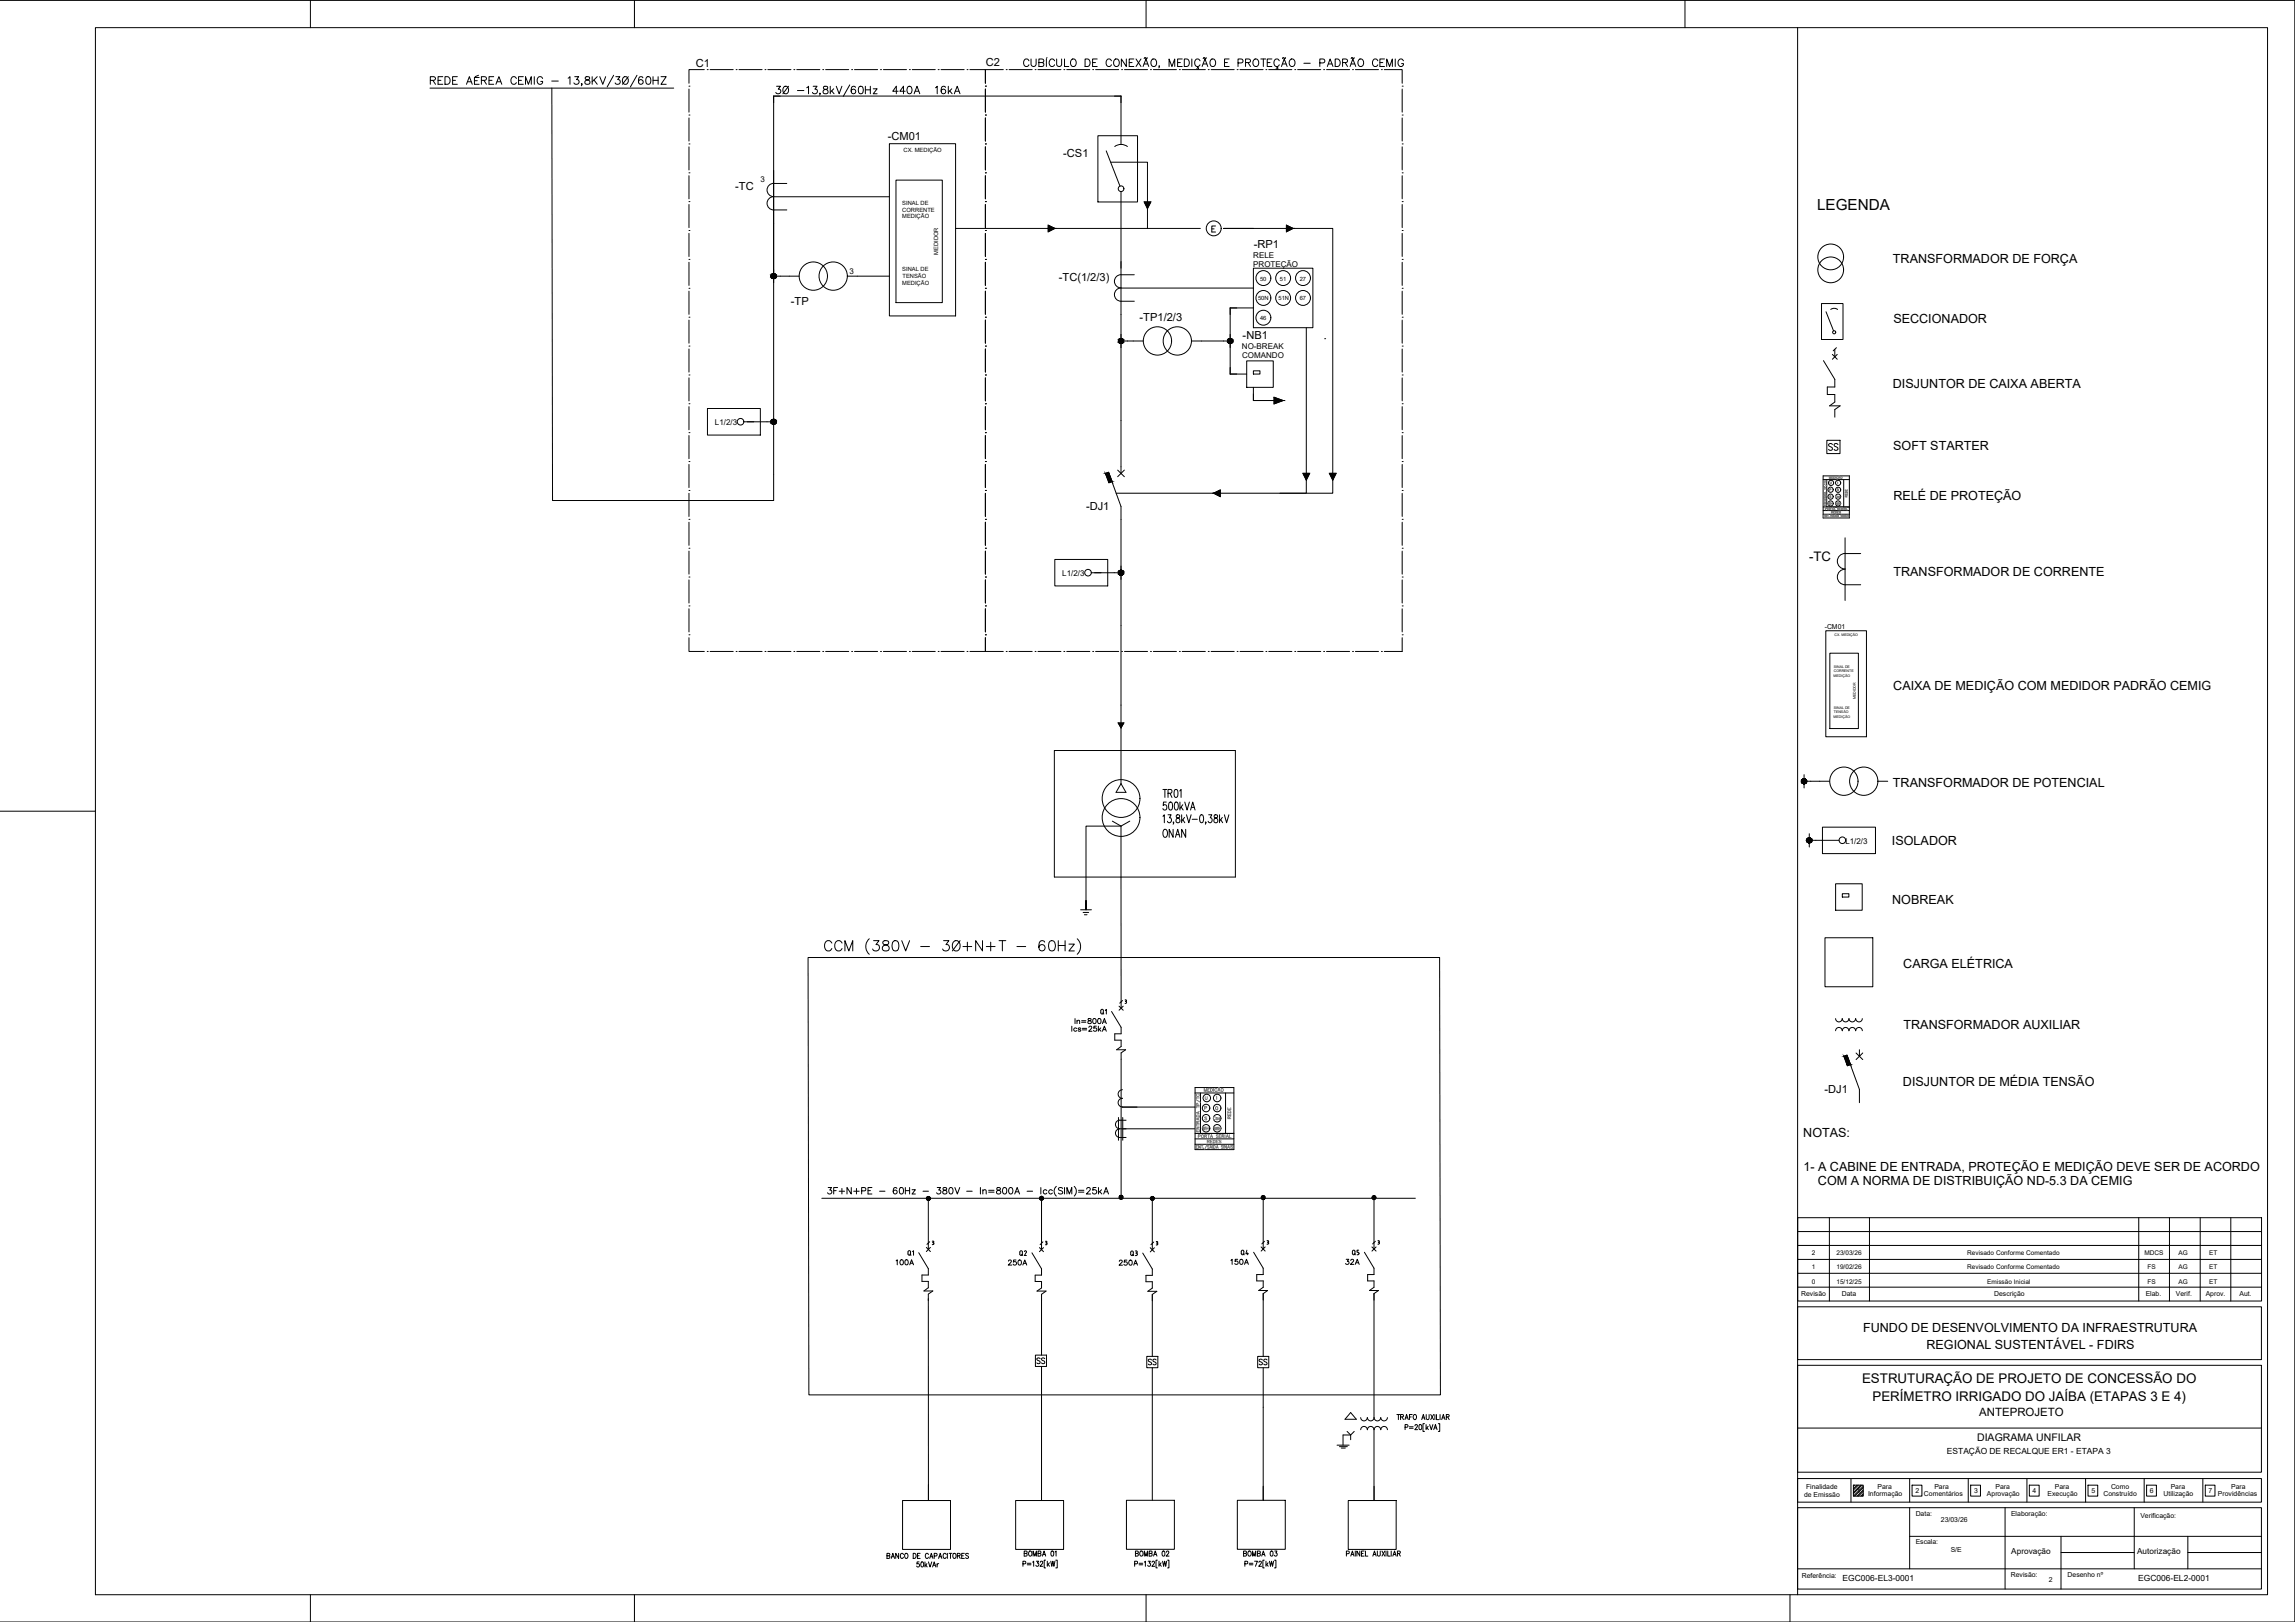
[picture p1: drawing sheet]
<svg xmlns="http://www.w3.org/2000/svg" width="841mm" height="594mm" viewBox="0 0 841 594" stroke-linecap="round" stroke-linejoin="round" font-family="sans-serif">
<defs><g id="words">
<text font-size="9.7" x="300.9" y="350.7">CCM (380V - 3Ø+N+T - 60Hz)</text>
<text font-size="7.5" x="282.9" y="36.3">3Ø -13,8kV/60Hz 440A 16kA</text>
<g font-size="6.2">
<text x="425.1" y="297.7">500kVA</text>
<text x="425.1" y="308">ONAN</text>
</g>
<text font-size="5.7" x="668.9" y="166.2">SS</text>
<text font-size="5.6" x="665.9" y="76.8">LEGENDA</text>
<g font-size="5.3">
<text x="327" y="464.6">100A</text>
<text x="378.9" y="500.6">SS</text>
</g>
<g font-size="4.9">
<text x="392.6" y="376.1">In=800A</text>
<text x="402.2" y="372.5">Q1</text>
<text x="331.6" y="461.1">Q1</text>
<text x="372.5" y="461.1">Q2</text>
<text x="413.1" y="461.1">Q3</text>
<text x="453.7" y="460.7">Q4</text>
<text x="494.2" y="460.7">Q5</text>
<text x="368.3" y="464.6">250A</text>
<text x="408.9" y="464.6">250A</text>
<text x="449.8" y="464.3">150A</text>
<text x="491.8" y="464.3">32A</text>
<text x="419.5" y="500.9">SS</text>
<text x="460" y="500.9">SS</text>
<text x="682.4" y="506.4">ESTRUTURAÇÃO DE PROJETO DE CONCESSÃO DO</text>
<text x="686.2" y="513.1">PERÍMETRO IRRIGADO DO JAÍBA (ETAPAS 3 E 4)</text>
</g>
<text font-size="4.8" x="662.9" y="205.4">-TC</text>
<g font-size="4.6">
<text x="693.7" y="96.5">TRANSFORMADOR DE FORÇA</text>
<text x="693.8" y="118.2">SECCIONADOR</text>
<text x="693.7" y="142">DISJUNTOR DE CAIXA ABERTA</text>
<text x="693.8" y="164.8">SOFT STARTER</text>
<text x="693.9" y="183.1">RELÉ DE PROTEÇÃO</text>
<text x="693.9" y="211.1">TRANSFORMADOR DE CORRENTE</text>
<text x="693.8" y="252.6">CAIXA DE MEDIÇÃO COM MEDIDOR PADRÃO CEMIG</text>
<text x="693.7" y="288.4">TRANSFORMADOR DE POTENCIAL</text>
<text x="693.3" y="309.5">ISOLADOR</text>
<text x="693.4" y="331.1">NOBREAK</text>
<text x="697.5" y="354.5">CARGA ELÉTRICA</text>
<text x="697.6" y="377">TRANSFORMADOR AUXILIAR</text>
<text x="697.4" y="397.6">DISJUNTOR DE MÉDIA TENSÃO</text>
<text x="660.8" y="416.3">NOTAS:</text>
<text x="660.9" y="428.8">1- A CABINE DE ENTRADA, PROTEÇÃO E MEDIÇÃO DEVE SER DE ACORDO</text>
<text x="666.2" y="434.1">COM A NORMA DE DISTRIBUIÇÃO ND-5.3 DA CEMIG</text>
<text x="682.8" y="487.8">FUNDO DE DESENVOLVIMENTO DA INFRAESTRUTURA</text>
<text x="706" y="494.1">REGIONAL SUSTENTÁVEL - FDIRS</text>
</g>
<text font-size="4.4" fill="#808080" x="439.6" y="415.2">WH</text>
<text font-size="4.2" x="725.3" y="518.7">ANTEPROJETO</text>
<g font-size="4.1">
<text x="255" y="24.7">C1</text>
<text x="361.3" y="24.4">C2</text>
<text x="325.3" y="51.4">-CM01</text>
<text x="389.6" y="57.4">-CS1</text>
<text x="269.5" y="69.6">-TC</text>
<text x="459.5" y="90.8">-RP1</text>
<text x="388" y="103.1">-TC(1/2/3)</text>
<text x="289.8" y="111.9">-TP</text>
<text x="417.6" y="117.6">-TP1/2/3</text>
<text x="455.4" y="124">-NB1</text>
<text x="398" y="186.7">-DJ1</text>
<text x="668.6" y="400.2">-DJ1</text>
</g>
<g font-size="4" fill="#808080">
<text x="440.3" y="403.9">U</text>
<text x="443.4" y="411.3">Cos</text>
<text x="451.9" y="411" transform="rotate(-90 451.9 411)">REDE</text>
</g>
<text font-size="3.9" x="724.5" y="527.7">DIAGRAMA UNFILAR</text>
<g font-size="3.5" fill="#808080">
<text x="669.2" y="178.5">U</text>
<text x="668.9" y="185.9">WH</text>
<text x="671.3" y="183.4">Cos</text>
</g>
<text font-size="3.5" x="669.2" y="181">P</text>
<g font-size="3.1">
<text x="713.5" y="532.7">ESTAÇÃO DE RECALQUE ER1 - ETAPA 3</text>
<text x="675.3" y="579">EGC006-EL3-0001</text>
<text x="783.6" y="579">EGC006-EL2-0001</text>
</g>
<g font-size="3">
<text x="737.1" y="569.2">Aprovação</text>
<text x="783.2" y="569.2">Autorização</text>
</g>
<g font-size="2.9">
<text x="278.6" y="66.6">3</text>
<text x="459.3" y="94.4">RELE</text>
<text x="311.4" y="100.5">3</text>
<text x="459.3" y="97.9">PROTEÇÃO</text>
<text x="455.1" y="127.7">NO-BREAK</text>
<text x="455.2" y="131.2">COMANDO</text>
<text x="262" y="155.8">L1/2/3</text>
<text x="389.3" y="211">L1/2/3</text>
<text x="676.3" y="309">L1/2/3</text>
</g>
<g font-size="2.5">
<text x="668.7" y="230.3">-CM01</text>
<text x="660.1" y="474.8">Revisão</text>
<text x="674.9" y="474.8">Data</text>
<text x="730.8" y="474.8">Descrição</text>
<text x="786.3" y="474.8">Elab.</text>
<text x="797.4" y="474.8">Verif.</text>
<text x="808.3" y="474.8">Aprov.</text>
<text x="820.7" y="474.7">Aut.</text>
<text x="661.8" y="545.5">Finalidade</text>
<text x="688" y="545.3">Para</text>
<text x="708.9" y="545.3">Para</text>
<text x="731.3" y="545.3">Para</text>
<text x="753" y="545.3">Para</text>
<text x="773.6" y="545.3">Como</text>
<text x="795.5" y="545.3">Para</text>
<text x="817.7" y="545.3">Para</text>
<text x="661.1" y="548.4">de Emissão</text>
<text x="680.5" y="546.8">1</text>
<text x="684.6" y="548">Informação</text>
<text x="701.9" y="546.8">2</text>
<text x="705.1" y="548">Comentários</text>
<text x="723.4" y="546.8">3</text>
<text x="728.1" y="548">Aprovação</text>
<text x="744.8" y="546.8">4</text>
<text x="750.4" y="548">Execução</text>
<text x="766.4" y="546.8">5</text>
<text x="770.8" y="548">Construído</text>
<text x="787.9" y="546.8">6</text>
<text x="792.9" y="548">Utilização</text>
<text x="809.4" y="546.8">7</text>
<text x="812.8" y="548">Providências</text>
<text x="702" y="555.3">Data:</text>
<text x="711.3" y="557.4">23/03/26</text>
<text x="737" y="555.3">Elaboração:</text>
<text x="784.4" y="555.8">Verificação:</text>
<text x="702" y="565.6">Escala:</text>
<text x="714.8" y="568.6">S/E</text>
<text x="660.3" y="577.9">Referência:</text>
<text x="736.9" y="577.6">Revisão:</text>
<text x="750.8" y="579.3">2</text>
<text x="757.7" y="577.6">Desenho nº</text>
</g>
<g font-size="2.4">
<text x="663.9" y="459.8">2</text>
<text x="673" y="459.8">23/03/26</text>
<text x="720.9" y="459.8">Revisado Conforme Comentado</text>
<text x="785.9" y="459.6">MDCS</text>
<text x="798.3" y="459.8">AG</text>
<text x="809.5" y="459.8">ET</text>
<text x="663.9" y="464.8">1</text>
<text x="673" y="464.8">19/02/26</text>
<text x="720.9" y="464.8">Revisado Conforme Comentado</text>
<text x="787" y="464.8">FS</text>
<text x="798.3" y="464.8">AG</text>
<text x="809.5" y="464.8">ET</text>
<text x="663.9" y="470.1">0</text>
<text x="673" y="470.1">15/12/25</text>
<text x="728.2" y="470.1">Emissão Inicial</text>
<text x="787" y="470.1">FS</text>
<text x="798.3" y="470.1">AG</text>
<text x="809.5" y="470.1">ET</text>
</g>
<g font-size="2.1">
<text x="331.1" y="55.5">CX. MEDIÇÃO</text>
<text x="330.7" y="75">SINAL DE</text>
<text x="330.7" y="77.5">CORRENTE</text>
<text x="330.6" y="80">MEDIÇÃO</text>
<text x="343.8" y="93.3" transform="rotate(-90 343.8 93.3)">MEDIDOR</text>
<text x="330.7" y="99.2">SINAL DE</text>
<text x="330.8" y="101.7">TENSÃO</text>
<text x="330.6" y="104.3">MEDIÇÃO</text>
<text x="461.8" y="102.8">50</text>
<text x="469.1" y="102.8">51</text>
<text x="476.3" y="102.8">27</text>
<text x="461" y="110">50N</text>
<text x="468.5" y="110">51N</text>
<text x="476.3" y="110">67</text>
<text x="461.8" y="117.3">46</text>
</g>
<g font-size="1.3">
<text x="672.3" y="232.8">CX. MEDIÇÃO</text>
<text x="672" y="244.7">SINAL DE</text>
<text x="672" y="247.9">MEDIÇÃO</text>
<text x="672" y="246.3">CORRENTE</text>
<text x="680.1" y="256" transform="rotate(-90 680.1 256)">MEDIDOR</text>
<text x="672" y="262.8">MEDIÇÃO</text>
<text x="672" y="259.7">SINAL DE</text>
<text x="672" y="261.3">TENSÃO</text>
</g>
</g></defs>
<!-- layer: EPLAN311 -->
<g fill="none" stroke="#000" stroke-width=".37">
<path d="M157.6 32.3h89.3M202.2 32.3l.3 151h81M408.4 35.2h2.4v2.4M283.5 72.1h42.4M283.5 98.7v4.9M283.5 101.1h2.4M314.2 101.1h11.7M410.8 105.5h48.5M459.3 112.8h-8.5v24.2h6.1M410.8 122.5v4.8M410.8 124.9h2.4M440.3 124.9h10.5"/>
<path d="M281.1 154.5h2.4M459.3 141.9v4.8h8.5M466.9 145.5l3.3 1.2-3.3 1.2zM408.4 209.8h2.4M410.8 207.3v4.9M661.1 283.7v4.9M661.1 286.1h2.4M663 305.4v4.8M663 307.8h2.4M410.8 321.2v45.7M410.8 388v50.5M301.2 438.9h217.5"/>
<circle cx="283.5" cy="101.1" r=".91"/>
<circle cx="410.8" cy="124.9" r=".91"/>
<circle cx="450.8" cy="124.9" r=".91"/>
<circle cx="283.5" cy="154.5" r=".91"/>
<circle cx="410.8" cy="209.8" r=".91"/>
<circle cx="661.1" cy="286.1" r=".91"/>
<circle cx="663" cy="307.8" r=".91"/>
</g>
<!-- layer: LIMITE -->
<path d="M386.4 274.9h66.3v46.3h-66.3zM296.1 350.7h231.5l.3 160.2h-231.5z" fill="none" stroke="#000" stroke-width=".37"/>
<!-- layer: 0 -->
<g fill="none" stroke="#000" stroke-width=".37">
<path d="M485.4 124.1h.1M668.1 174.3h9.6v15.4h-9.6zM668.1 175.7h9.6M669.4 175.7v10M675.6 175.7v10M668.1 185.7h9.6M668.1 187h9.6M668.1 188.4h9.6M437.9 398.3h14.3v22.8h-14.3zM437.9 400.3h14.3M437.9 415.1h14.3M437.9 417.1h14.3"/>
<path d="M437.9 419.1h14.3M439.9 400.3v14.8M449.1 400.3v14.8"/>
<circle cx="670.9" cy="94.1" r="4.7"/>
<circle cx="670.9" cy="98.8" r="4.7"/>
<circle cx="673.6" cy="176.9" r=".95"/>
<circle cx="673.6" cy="179.4" r=".95"/>
<circle cx="670.8" cy="181.9" r=".95"/>
<circle cx="673.6" cy="184.4" r=".95"/>
<circle cx="410.8" cy="292.5" r="6.9"/>
<circle cx="410.8" cy="299.4" r="6.9"/>
<circle cx="442" cy="409.6" r="1.38"/>
<circle cx="442" cy="405.8" r="1.38"/>
<circle cx="446" cy="402.2" r="1.38"/>
<circle cx="446" cy="413.3" r="1.38"/>
<circle cx="446" cy="405.8" r="1.38"/>
</g>
<!-- layer: NOTAS_GERAIS -->
<g fill="none" stroke="#808080" stroke-width=".37">
<path d="M673.3 175.3l-.1 .2M673.4 176.5v.7M673.5 174.7a.31 .31 0 0 0-.4-.1 .31 .31 0 0 0 0 .5 .31 .31 0 0 0 .4 0M673.7 175.3l.3-.8 .3 .8M673.8 175h.4M673.9 174.4l-.1 .1M674.2 174.3l-.3 .1M676.2 179.3v.5h.8v-.5M676.6 179.5v.3M668.4 189h.2M668.7 188.6h-.3v.8h.3M669.2 181.8l-.8 .3 .8 .3"/>
<path d="M669.4 188.6v.8l-.4-.8v.8M669.6 188.6h.5M669.8 188.6v.8M670.2 189.3v.1M671 188.5l-.5 1.1M671.2 187.6l.5-.2-.5-.1v.8M671.4 187.6l.3 .5M671.6 188.7h-.4l.4 .6h-.4M671.8 189.4l.2-.8 .3 .8M671.9 189.1h.3M671.9 187.6h.3M672.4 187.3h-.5v.8h.5"/>
<path d="M672.5 188.6v.8M672.5 188.5v.1M672.6 187.3l.5 .3-.3 .5h-.2zM672.7 188.6l.4 .1a.39 .39 0 0 1 0 .5 .39 .39 0 0 1-.4 .2zM673.4 189.4l.2-.8 .2 .8M673.4 187.6h.3M673.4 189.1h.3M673.6 184.5l.3-.3-.3-.1v.7M673.8 184.5l.1 .3M673.8 187.3h-.4v.8h.4M673.9 186.1h-.5l.5 .5h-.5M674.1 184.1v.7"/>
<path d="M674.1 186.3h.3M674.4 184.1v.7M674.5 186h-.4v.7h.4M674.5 187.4h-.5l.5 .5h-.5M674.8 186.3h.4v-.3h-.4v.7M675 186.3l.3 .4M675 188.7h-.4l.4 .6h-.4M675.2 188.6v.8M675.5 186v.7M675.8 186.7l.3-.7 .3 .7M675.9 188.6v.8l-.4-.8v.8M675.9 186.5h.4"/>
<path d="M676.1 189.4l.3-.8 .2 .8M676.2 180.8v.4h.8v-.4M676.2 189.1h.3M676.3 180.1h.5l.2 .4h-.8zM676.6 182l-.1-.5h-.3v.5h.8M676.6 180.9v.3M676.6 186v.7h.4M676.8 188.6v.8M677 181.5l-.4 .3M677.5 188.7h-.4l.4 .6h-.4M441.3 399.8v-1.2l.4 1.2 .5-1.2v1.2M442.6 399.2h.4"/>
<path d="M443.3 398.6h-.7v1.2M443.6 398.6a.59 .59 0 0 1 .7 .6 .59 .59 0 0 1-.7 .6zM444.7 398.6v1.2M445.6 399.8l.1 .3h-.2M445.9 398.9a.46 .46 0 0 0-.6-.2 .46 .46 0 0 0-.2 .6 .42 .42 0 0 0 .4 .5 .42 .42 0 0 0 .4-.3M446.3 399.8l.4-1.2 .4 1.2M446.4 399.4h.6M446.5 398.5l-.1 .1M446.5 398.4h.2M446.9 398.4l-.3 .1M438.2 402.7l1.7 1M438.4 405.4h1.1"/>
<path d="M438.4 401.8v.7M438.4 405.1v.7M438.4 402.1h1.1M438.4 408.6a.6 .6 0 0 1 .8-.2 .6 .6 0 0 1 .3 .7h-1.1zM438.7 400.8a.45 .45 0 0 0-.2 .6 .45 .45 0 0 0 .6 .2 .42 .42 0 0 0 .4-.3 .42 .42 0 0 0-.2-.5M438.9 419.5h-.6v1.1h.6M439 404.8l-.1-.6-.4-.1-.1 .7h1.1M439.2 407.3v.5M439.2 409.6v.5M439.5 409.4l-1.1 .4 1.1 .5M439.5 407.1l-1.1 .5 1.1 .4M439.8 419.5v1.1l-.6-1.1v1.1"/>
<path d="M440.2 419.5h.6M440.5 419.5v1.1M441.5 405.8h.4l.3-.4-.7-.2v1.1M442.2 409.2h-.7l.7 .6-.1 .3-.6-.1M442.3 419.3l-.8 1.7M442.4 418.1l.7-.1v-.4l-.7-.1v1.1M442.8 418.1l.4 .5M443.1 419.7l-.5-.2-.1 .4 .6 .6h-.6M443.6 418.1h.4M444.2 417.5h-.6v1.1h.6M444.4 419.5v1.1M444.5 419.3l-.1 .1"/>
<path d="M444.6 417.5h.4a.64 .64 0 0 1 .3 .6 .64 .64 0 0 1-.3 .5h-.4zM444.7 419.5a.58 .58 0 0 1 .7 .6 .58 .58 0 0 1-.7 .5zM444.8 412.8l.3 1.1 .2-1.1M445.4 413.9l.2-1.1 .3 1.1M445.5 413.5h.3M445.7 418.1h.4M445.9 401.5v1.1M445.9 406.2l.3 .3M446.1 413.3h.4v-.4l-.4-.1v1.1M446.3 413.3l.2 .6M446.4 417.5h-.7v1.1h.7M446.4 415.7h-.7l.7 .6v.4l-.7-.2"/>
<path d="M446.7 412.8v1.1M446.7 413.3h.5M446.8 416.1h.4M447.2 412.8v1.1M447.5 415.6h-.7v1.1h.7M447.5 417.7h-.8l.8 .8h-.8M447.8 416.1h.6l.1-.4-.7-.1v1.1M448.2 419.7l-.6-.2v.4l.6 .6h-.7M448.2 416.1l.3 .6M448.4 419.5v1.1M448.9 415.6v1.1M449.3 416.7l.4-1.1 .5 1.1"/>
<path d="M449.5 419.5v1.1l-.7-1.1v1.1M449.5 416.3h.5M450.5 415.6v1.1h.6M450.8 419.5v1.1M451.8 419.7l-.5-.2-.1 .4 .6 .6h-.6M438.3 420h.4M441.1 420.5v.1M443.4 420.6l.3-1.1 .4 1.1M443.5 420.3h.4M445.7 420.6l.4-1.1 .3 1.1M445.8 420.3h.5M449.8 420.6l.4-1.1 .4 1.1"/>
<path d="M450 420.3h.4"/>
<circle cx="673.5" cy="179.4" r=".34"/>
<circle cx="674.8" cy="174.8" r=".34"/>
<circle cx="447.9" cy="399.1" r=".52"/>
<circle cx="445.9" cy="405.8" r=".53"/>
</g>
<!-- layer: condutores -->
<path d="M410.8 258.2v16.7M409.8 264.8h2l-1 1.8zM411.3 399.1a1.59 1.59 0 0 0-1.6 1.6 1.59 1.59 0 0 0 1.6 1.6 1.57 1.57 0 0 0-1.6 1.6 1.57 1.57 0 0 0 1.6 1.5M409.9 409.3v8.3M410.3 413.4h27.5M410.3 410.3h2.4M410.4 413.4a1.59 1.59 0 0 0-1.6 1.6 1.59 1.59 0 0 0 1.6 1.6h2.3M410.4 410.3a1.59 1.59 0 0 0-1.6 1.6 1.59 1.59 0 0 0 1.6 1.5M411.3 405.5h26.6M411.4 409.3v8.3" fill="none" stroke="#000" stroke-width=".37"/>
<path d="M409.8 264.8h2l-1 1.8z" fill="#000" stroke="#000" stroke-width=".37"/>
<!-- layer: NOTAS_GERAIS -->
<g fill="none" stroke="#000" stroke-width=".37">
<path d="M157.7 29.4l1.6-.1 .3-.7-.7-.5h-1.2v2.8M158.6 29.4l1 1.5M160.5 29.4h1.1M162.3 28.1h-1.8v2.8h1.8M163.1 28.1h.9a1.49 1.49 0 0 1 1 1.4 1.49 1.49 0 0 1-1 1.4h-.9zM165.9 29.4h1M167.6 28.1h-1.7v2.8h1.7M170.9 30.9l1.1-2.8 1.1 2.8M171.3 29.9h1.4M173.9 29.6h1M175.3 27.6l-1.2 .5M175.6 28.4h-1.7v2.5h1.7"/>
<path d="M176.4 29.4l1.6-.1 .3-.4-.2-.5-.5-.3h-1.2v2.8M177.3 29.4l1 1.5M179.2 29.4h1.1M180.9 28.1h-1.7v2.8h1.7M181.7 30.9l1.1-2.8 1.1 2.8M182.2 29.9h1.3M189.2 28.8a1.02 1.02 0 0 0-1.1-.7 1.02 1.02 0 0 0-.9 1v.7a1.03 1.03 0 0 0 .9 1.1 1.03 1.03 0 0 0 1.1-.7M190 29.4h1.1M191.8 28.1h-1.8v2.8h1.8M192.6 30.9v-2.8l1 2.8 1.1-2.8v2.8M195.8 28.1v2.8M198.8 28.8a1.02 1.02 0 0 0-1.1-.7 1.02 1.02 0 0 0-.9 1v.7a1 1 0 0 0 1 1.1 1 1 0 0 0 1-1.1h-.6"/>
<path d="M202.2 29.7h2.4M208.2 28.6l.7-.5v2.8M210.6 28.1h1.4l-.7 1a.94 .94 0 0 1 .6 1.6 .94 .94 0 0 1-1.6-.3M213.3 30.7h-.3h.3l-.3 .7M214.6 28.2a.56 .56 0 0 0 .3 .9l.5 .2a.79 .79 0 0 1 .8 .7 .79 .79 0 0 1-.7 .9l-1-.3a1.05 1.05 0 0 1 .1-1.1 1.05 1.05 0 0 1 1.1-.4l.4-.6a1.06 1.06 0 0 0-1.5-.3zM217 28.1v2.8M217.7 29.3l1.2 1.6M218.9 28.1l-1.9 1.8M219.8 28.1l1.1 2.8 1.1-2.8M224.9 27.6l-2.4 4.2M225.7 28.1h1.5l-.8 1a.94 .94 0 0 1 .7 1.5 .94 .94 0 0 1-1.7-.2M228.6 28.2a1.31 1.31 0 0 1 1.7 1.3 1.31 1.31 0 0 1-1.7 1.2l-.5-.9 .1-1z"/>
<path d="M230.3 28.1l-2.2 2.8M233.4 27.6l-2.4 4.2M235.6 28.5a.85 .85 0 0 0-1.2-.3l-.3 .4a1.62 1.62 0 0 0 .7 2.3 .87 .87 0 0 0 .9-.8 .87 .87 0 0 0-.8-1 .87 .87 0 0 0-.9 .8M237 28.2a.93 .93 0 0 1 1.4 .4l.1 .7a1.22 1.22 0 0 1-.8 1.6h-.3a1.8 1.8 0 0 1-.4-2.7zM239.3 29.4h1.9M239.3 28.1v2.8M241.2 28.1v2.8M242.2 28.1h1.9l-1.9 2.8h1.9"/>
</g>
<!-- layer: LINHA V -->
<path d="M410.8 274.8v12.2M410.8 302.6v18.6" fill="none" stroke="#000" stroke-width=".37"/>
<!-- layer: EL_TEXTO -->
<g fill="none" stroke="#000" stroke-width=".37">
<path d="M426.2 299l.5-.6v2.9M426.2 289.2h1.4M426.9 289.2v2.9M428 290.5l1.3-.1v-1.1l-1.3-.1v2.9M428 298.4h1.2l-.7 1.1a.84 .84 0 0 1 .8 1.3 .84 .84 0 0 1-1.5 0M428.8 290.5l.7 1.6M430.5 289.3l.5-.1a1.97 1.97 0 0 1 0 2.9h-.2a2.39 2.39 0 0 1-.3-2.8zM431.2 298.5v.9a.99 .99 0 0 1 1.2 .8 .99 .99 0 0 1-.9 1.1 1.06 1.06 0 0 1-.5-1.2 1.06 1.06 0 0 1 1.2-.7 .6 .6 0 0 0-.3-1zM432.3 289.7l.5-.5v2.9M433 298.4v2.9M434.1 299.4l-1.1 1.4M434.8 298.4l.9 2.9 .8-2.9"/>
<path d="M439.9 298.5l.5-.1a1.97 1.97 0 0 1 0 2.9h-.2a2.23 2.23 0 0 1-.3-2.8zM442.9 298.4h1.2l-.6 1.1a.84 .84 0 0 1 .7 1.3 .84 .84 0 0 1-1.5 0M445.1 298.5v.9a1.06 1.06 0 0 1 1.1 .7 1.06 1.06 0 0 1-.4 1.2 .99 .99 0 0 1-1-1.1 .99 .99 0 0 1 1.3-.8 .6 .6 0 0 0-.3-1zM446.9 298.4v2.9M447.9 299.4l-1 1.4M448.7 298.4l.8 2.9 .8-2.9M433.5 300.2l.7 1.1M436.9 300.1h1.9M441.9 301.2h-.2h.2l-.2 .7M447.3 300.2l.8 1.1M303.5 434.9h1.2l-.6 1a.77 .77 0 0 1 .5 1.2 .77 .77 0 0 1-1.3-.2M305.5 436.1h.9"/>
<path d="M307 434.9h-1.5v2.4M307.5 436.3h2M308.5 435.3v2M312 434.9v2.4l-1.6-2.4v2.4M312.8 436.3h2.1M313.9 435.3v2M315.8 436.2l1.3-.1 .1-.9-1.4-.3v2.4M318.1 436.1h.9M319.5 434.9h-1.4v2.4h1.4M322.3 436.3h2M328.7 435.3l-.2-.2a.72 .72 0 0 0-1.1 .3l-.1 .6a.97 .97 0 0 0 .7 1.3 .74 .74 0 0 0 .8-.7 .74 .74 0 0 0-.7-.8 .74 .74 0 0 0-.8 .7M329.9 435.1a.75 .75 0 0 1 1.1 .3l.1 .6a1 1 0 0 1-.9 1.3 1.59 1.59 0 0 1-.3-2.2z"/>
<path d="M331.8 436.1h1.5M331.8 434.9v2.4M333.3 434.9v2.4M334.2 435.8h1.2l-1.2 1.5h1.2M338.2 436.3h2M343.5 434.9h1.2l-.7 1a.77 .77 0 0 1 .8 .7 .77 .77 0 0 1-.7 .8 .77 .77 0 0 1-.9-.5M345.7 435.1v.7l1 .3 .3 .4a.73 .73 0 0 1-1 .8 .73 .73 0 0 1-.2-1.2l1-.3 .1-.5-.4-.4zM348 435.1a.72 .72 0 0 1 1.1 .3l.1 .6a1.05 1.05 0 0 1-.8 1.3 1.5 1.5 0 0 1-.4-2.2zM349.9 434.9l.9 2.4 .9-2.4M354.2 436.3h2.1M359.3 434.9v2.4M360.2 436.2l.5-.4 .6 .1 .1 1.4"/>
<path d="M360.2 435.8v1.5M362.3 436h2M362.3 436.6h2M365.4 435.1v.7l1 .3 .3 .4a.81 .81 0 0 1-.6 .8 .81 .81 0 0 1-.9-.4l.1-.6 1.2-.5 .1-.5a.84 .84 0 0 0-1.2-.2zM367.7 435.1a.75 .75 0 0 1 1.2 .3v.6a1 1 0 0 1-.9 1.3 1.5 1.5 0 0 1-.3-2.2zM370 435.1a.72 .72 0 0 1 1.1 .3l.1 .6a1.05 1.05 0 0 1-.9 1.3 1.5 1.5 0 0 1-.3-2.2zM371.9 437.3l.8-2.4 .9 2.4M372.2 436.5h1.1M376.4 436.3h2M381.4 434.9v2.4M383.6 436.1a.73 .73 0 0 0-1.1-.1 .73 .73 0 0 0 0 1.1 .73 .73 0 0 0 1.1-.1M385.7 436.1a.75 .75 0 0 0-1.2-.1 .75 .75 0 0 0 0 1.1 .75 .75 0 0 0 1.2-.1"/>
<path d="M387.1 434.5a2.35 2.35 0 0 0 0 3.6M389.4 435.3l-.5-.4-1 .4 .2 .6 1.1 .4 .2 .7-.5 .3-1-.3M390.1 434.9v2.4M391 437.3v-2.4l.9 2.4 .9-2.4v2.4M393.7 434.5a2.44 2.44 0 0 1 0 3.6M395.2 436h2M395.2 436.6h2M398.2 435.5l.5-.6h.4l.4 .5v.5l-1.4 1.4h1.6M401.7 434.9h-1.1l-.2 1.1a.84 .84 0 0 1 1.3-.1 .84 .84 0 0 1-.1 1.3 .84 .84 0 0 1-1.3-.3M402.5 434.9v2.4M403 436.4l.8 .9M403.7 435.8l-1.2 1.1"/>
<path d="M404.5 437.3l.8-2.4 .9 2.4M404.8 436.5h1.1M511.9 518.1h1.1M512.4 518.1v1.9M513.2 519l1-.1 .1-.6-1.1-.2v1.9M513.8 519l.5 1M514.9 520l.6-1.9 .6 1.9M515.1 519.3h.7M516.5 519h.6M517.5 518.1h-1v1.9M518.2 518.2l.1-.1a.89 .89 0 0 1 .8 .9 .89 .89 0 0 1-.9 .9l-.3-.7zM521 520l.6-1.9 .6 1.9"/>
<path d="M521.2 519.3h.8M522.6 518.1v1.3l.5 .6 .4-.1 .2-.5v-1.3M524.3 518.1l1.1 1.9M525.4 518.1l-1.1 1.9M525.8 518.1v1.9M526.4 518.1v1.9h.9M527.7 518.1v1.9M528.3 520l.6-1.9 .6 1.9M528.6 519.3h.7M530 519l.9-.1 .1-.6-1-.2v1.9M530.5 519l.6 1M514.9 522.7h.9l.1-.8-1-.1v1.8"/>
<path d="M516.5 522.6h1.4M516.5 523.1h1.4M518.5 522.2l.2-.3a.52 .52 0 0 1 .7 .1 .52 .52 0 0 1-.2 .7l-.7 .9h1M520.2 521.9l.2-.1a1 1 0 0 1 .6 .9 1 1 0 0 1-.6 .9l-.4-.3zM522 521.4h-.5v2.9h.5M522.6 521.8v1.8M522.9 522.9l.6 .7M523.4 522.4l-.8 .9M523.9 521.8l.6 1.8 .6-1.8M525.4 523.6l.6-1.8 .6 1.8M525.7 523h.7M527.1 521.4h.5v2.9h-.5"/>
<path d="M325 569.8l.9-.1 .1-.6-1-.2v1.9l1-.2 .1-.4-.4-.4M326.6 570.8l.6-1.9 .6 1.9M326.8 570.2h.8M329.3 568.9v1.9l-1-1.9v1.9M331.1 569.4a.59 .59 0 0 0-.7-.5 .59 .59 0 0 0-.5 .7v.5a.59 .59 0 0 0 .5 .7 .59 .59 0 0 0 .7-.5M331.8 569l.2-.1a.89 .89 0 0 1 .8 1 .89 .89 0 0 1-1 .8l-.3-.6zM334.6 568.9a.94 .94 0 0 1 1.1 1 .94 .94 0 0 1-1.1 .9zM336.2 569.8h.6M336.8 572.1h-.7l-.1 .8a.58 .58 0 0 1 .8 0 .58 .58 0 0 1-.1 .8 .58 .58 0 0 1-.8-.1M337.2 568.9h-1v1.9h1M337.7 572.1h.2a1 1 0 0 1 .6 .9 1 1 0 0 1-.6 .9l-.5-.8zM339 572.1v1.8"/>
<path d="M339.3 573.2l.5 .7M339.7 572.7l-.7 .9M340.2 569.4a.59 .59 0 0 0-.7-.5 .59 .59 0 0 0-.4 .7v.5a.59 .59 0 0 0 .4 .7 .59 .59 0 0 0 .7-.5M340.2 572.1l.6 1.8 .7-1.8M340.7 570.8l.6-1.9 .6 1.9M340.9 570.2h.8M341.8 573.9l.5-1.8 .6 1.8M342 573.3h.7M342.3 569.9l.9-.1 .1-.7-1-.2v1.9M343.4 572.7v1.2M344 570.8l.6-1.9 .5 1.9M344 572.7l-.4 .1-.2 .4"/>
<path d="M344.2 570.2h.7M346.8 569.4a.59 .59 0 0 0-.7-.5 .59 .59 0 0 0-.5 .7v.5a.59 .59 0 0 0 .5 .7 .59 .59 0 0 0 .7-.5M347.2 568.9v1.9M347.8 568.9h1.1M348.3 568.9v1.9M349.3 569.2l.3-.3a.89 .89 0 0 1 .8 1 .89 .89 0 0 1-.9 .8l-.3-.6zM350.8 569.8l.9-.1v-.7l-.9-.1v1.9M351.4 569.8l.5 1M352.4 569.8h.6M353.4 568.9h-1v1.9h1M354.9 569.2l-.9-.2v.6l.8 .4 .1 .5-.4 .3-.6-.3M374.9 572.8l.9-.1v-.7l-.9-.2v1.9"/>
<path d="M375.3 569l1-.1v-.6l-1-.2v1.8l1-.1v-.7l-.3-.1M376.4 572.6h1.4M376.4 573.1h1.4M377.2 568.2a.85 .85 0 0 1 1 .8 .85 .85 0 0 1-1 .9l-.3-.7zM378.4 572.1l.4-.3v1.9M378.6 569.9v-1.8l.6 1.8 .6-1.8v1.8M379.8 571.8h.8l-.4 .7a.58 .58 0 0 1 .4 .9 .58 .58 0 0 1-1-.1M380.4 569l.9-.1v-.7l-.9-.1v1.8h.9l.2-.5-.4-.4M381.2 572.2l.3-.4 .6 .3-1 1.6h1.1M382 569.9l.6-1.8 .6 1.8M382.2 569.4h.8M383.2 571.4h-.5v2.9h.5"/>
<path d="M383.8 571.8v1.9M384.1 573l.5 .7M384.6 572.4l-.8 .9M385.1 571.8l.3 1.9 .4-1.9 .4 1.9 .4-1.9M385.3 568.2l.3-.1a1.02 1.02 0 0 1 .6 .9 1.02 1.02 0 0 1-.6 .9l-.5-.8zM386.6 568.4l.4-.3v1.8M386.9 571.4h.5v2.9h-.5M415.8 572.8l.9-.1 .1-.7-1-.2v1.9M416.1 569l.9-.1 .1-.6-1-.2v1.8l1-.1 .1-.4-.4-.4M417.4 572.6h1.4M417.4 573.1h1.4M418 568.2a.85 .85 0 0 1 .9 .8 .85 .85 0 0 1-.9 .9l-.3-.7z"/>
<path d="M419.4 569.9v-1.8l.5 1.8 .6-1.8v1.8M419.4 572.1l.3-.3v1.9M420.8 571.8h.8l-.5 .7a.57 .57 0 0 1 .5 .9 .57 .57 0 0 1-1-.1M421.1 569l1-.1v-.6l-1-.2v1.8l1-.1v-.7l-.2-.1M422.2 572.2l.3-.4 .6 .3-1 1.6h1.1M422.7 569.9l.6-1.8 .7 1.8M423 569.4h.7M424.1 571.4h-.5v2.9h.5M424.7 571.8v1.9M425 573l.6 .7M425.5 572.4l-.8 .9M426 571.8l.4 1.9 .4-1.9 .4 1.9 .3-1.9"/>
<path d="M426.1 568.2l.2-.1a1.02 1.02 0 0 1 .6 .9 1.02 1.02 0 0 1-.6 .9l-.5-.8zM427.4 568.6l.2-.4a.52 .52 0 0 1 .7 .1 .52 .52 0 0 1-.2 .8l-.7 .8h1M427.9 571.4h.5v2.9h-.5M455.7 569l.9-.1 .1-.6-1-.2v1.8l1-.1 .1-.4-.4-.4M456.2 572.8l.9-.1 .1-.7-1-.2v1.9M457.6 568.2a.85 .85 0 0 1 .9 .8 .85 .85 0 0 1-.9 .9l-.3-.7zM457.8 572.6h1.3M457.8 573.1h1.3M459 569.9v-1.8l.6 1.8 .6-1.8v1.8M459.7 571.8h1.1l-.7 1.9M460.8 569l.9-.1 .1-.6-1-.2v1.8l1-.1 .1-.4-.4-.4M461.3 572.2l.3-.4 .6 .3-.9 1.6h1"/>
<path d="M462.4 569.9l.6-1.8 .6 1.8M462.6 569.4h.7M463.3 571.4h-.5v2.9h.5M463.9 571.8v1.9M464.2 573l.5 .7M464.7 572.4l-.8 .9M465.2 571.8l.4 1.9 .4-1.9 .3 1.9 .4-1.9M465.7 568.2l.2-.1a1.02 1.02 0 0 1 .6 .9 1.02 1.02 0 0 1-.6 .9l-.4-.8zM467 571.4h.6v2.9h-.6M467.1 568.1h.9l-.5 .7a.57 .57 0 0 1 .5 .9 .57 .57 0 0 1-1-.1M493.4 569.1l.9-.1v-.8l-.9-.1v1.8M495 569.9l.6-1.8 .6 1.8"/>
<path d="M495.2 569.4h.8M496.7 568.1v1.8M498.3 568.1v1.8l-1.1-1.8v1.8M498.9 569h.6M499.9 568.1h-1v1.8h1M500.4 568.1v1.8h.9M503.1 569.9l.6-1.8 .6 1.8M503.3 569.4h.8M504.7 568.1v1.3l.5 .5 .6-.2v-1.6M506.4 568.1l1.1 1.8M507.5 568.1l-1.1 1.8M507.9 568.1v1.8"/>
<path d="M508.6 568.1v1.8h.8M509.8 568.1v1.8M510.4 569.9l.6-1.8 .6 1.8M510.7 569.4h.7M512.1 569l.9-.1 .1-.6-1-.2v1.8M512.6 569l.6 .9"/>
</g>
<!-- layer: E-SYM2 -->
<path d="M410.8 287l1.8 3.2h-3.6zM407.6 300.8l3.2 1.8M410.8 302.6h-12.8v27.2M414 300.8l-3.2 1.8M396 333.2h4M396.9 334.2h2M397.4 335h1M398 329.8v3.4v-3.4" fill="none" stroke="#000" stroke-width=".37"/>
<!-- layer: 5 -->
<g fill="none" stroke="#000" stroke-width=".37">
<path d="M668.2 132.1l4.2 6.9v2.7M672.4 127.9v2.8M672.4 144.5v2.7M672.4 150v2.8M407.3 370.5l3.5 5.8v2.3M410.8 367v2.3M410.8 381v2.3M410.8 385.6v2.4M336.7 458.8l3.5 5.9v2.3M340.2 455.3v2.3M378.2 458.9l3.5 5.8v2.3M381.7 455.4v2.3"/>
<path d="M418.8 458.9l3.5 5.9v2.3M422.3 455.4v2.4M459.4 458.7l3.5 5.8v2.3M462.9 455.1v2.4M500 458.7l3.5 5.8v2.3M503.5 455.1v2.4M340.2 469.3v2.3M340.2 474v2.3M381.7 469.4v2.3M381.7 474.1v2.3M422.3 469.4v2.4M422.3 474.1v2.4"/>
<path d="M462.9 469.2v2.3M462.9 473.8v2.4M503.5 469.2v2.3M503.5 473.8v2.4"/>
</g>
<!-- layer: 3 -->
<g fill="none" stroke="#000" stroke-width=".37">
<path d="M671.5 129.8l1.8 1.8M673.3 129.8l-1.8 1.8M672.4 141.7h-2.8v2.8h2.8M672.4 147.2l-1.9 1.4h3.8l-1.9 1.4M668.8 343.5h17.5v17.9h-17.5zM410.1 368.5l1.5 1.5M410.8 378.6h-2.3v2.4h2.3M411.6 368.5l-1.5 1.5M410.8 383.3l-1.6 1.2h3.3l-1.7 1.1M340.2 438.9v16.4M381.7 438.9v16.3M422.3 438.9v16.4"/>
<path d="M462.9 438.6v16.4M503.5 438.6v16.4M339.5 456.9l1.5 1.5M341 456.9l-1.5 1.5M380.9 457l1.5 1.4M382.4 457l-1.5 1.4M421.5 457l1.5 1.5M423 457l-1.5 1.5M462.2 456.7l1.4 1.5M463.6 456.7l-1.4 1.5M502.8 456.7l1.5 1.5M504.3 456.7l-1.5 1.5"/>
<path d="M340.2 475.7v73.9M340.2 467h-2.3v2.3h2.3M340.2 471.6l-1.6 1.2h3.2l-1.6 1.2M381.7 467h-2.4v2.4h2.4M381.7 471.7l-1.7 1.2h3.3l-1.6 1.2v22.2M422.3 471.8l-1.7 1.2h3.3l-1.6 1.1v22.7M422.3 467.1h-2.4v2.3h2.4M462.9 471.5l-1.6 1.2h3.2l-1.6 1.1v23M462.9 466.8h-2.4v2.4h2.4M503.5 466.8h-2.3v2.4h2.3M503.5 471.5l-1.6 1.2h3.3l-1.7 1.1v45.4M381.7 500.5v49"/>
<path d="M422.3 500.9v48.6M462.9 500.9v48.6M503.5 523.6v25.9M330.8 549.6h17.5v17.9h-17.5zM372.2 549.6h17.6v17.9h-17.6zM412.8 549.5h17.6v18h-17.6zM453.4 549.5h17.6v18h-17.6zM494.1 549.6h17.5v17.9h-17.5z"/>
</g>
<!-- layer: 1 -->
<path d="M673 127.4l-1.2 1.1M411.4 366.5l-1.1 .9M340.7 454.8l-1 1M382.2 454.8l-1 1.1M422.8 454.9l-1 1M463.4 454.6l-1 1M504 454.6l-1 1" fill="none" stroke="#000" stroke-width=".37"/>
<!-- layer: 2 -->
<g fill="none" stroke="#000" stroke-width=".37">
<path d="M412.3 366.2l.5 .2-.2 .4M412.4 366.8h.1M412.6 366.8l.2 .5-.5 .2M341.6 454.6l.6 .1-.3 .4M341.6 455.9h.3M341.8 455.1h.1M341.9 455.1l.3 .5M342.2 455.5l-.3 .3M383.1 454.6l.5 .2-.2 .4 .3 .3M383.2 455.2h.2M383.7 455.6l-.6 .3M383.7 455.5v.1"/>
<path d="M423.7 454.7l.5 .2-.2 .4M423.8 455.3h.2M424 455.3l.3 .2M424.3 455.6l-.2 .3-.4 .1M464.3 454.4h.3M464.3 455.7h.3M464.5 455h.1M464.6 454.4l.3 .3-.3 .3 .3 .4-.3 .2M505 454.4h.2M505 455.7h.2M505.1 455h.1M505.2 454.4l.3 .3-.3 .3 .3 .4-.3 .2"/>
</g>
<g fill="#000" stroke="#000" stroke-width=".37">
<path d="M339.5 438.9l.1 .4 .6-.4zM339.6 439.3l.6-.4-.3 .7zM340.2 438.9l-.3 .7h.3z"/>
<path d="M339.9 438.3l.3 .6v-.7zM339.9 438.3l.3 .6-.6-.3zM339.6 438.6l-.1 .3h.7z"/>
<path d="M340.2 438.9v.7h.3zM340.2 438.9l.6 .4-.3 .3zM340.2 438.9l.6 .4 .1-.4z"/>
<path d="M340.2 438.9h.7l-.1-.3zM340.5 438.3l.3 .3-.6 .3zM340.2 438.2v.7l.3-.6z"/>
<path d="M381 438.9l.1 .3 .6-.3zM381.1 439.2l.6-.3-.4 .6zM381.7 438.9l-.4 .6 .4 .1z"/>
<path d="M381.3 438.2l.4 .7v-.7zM381.1 438.5l.2-.3 .4 .7zM381.1 438.5l-.1 .4h.7z"/>
<path d="M381.7 438.9v.7l.3-.1zM381.7 438.9l.6 .3-.3 .3zM381.7 438.9l.6 .3 .1-.3z"/>
<path d="M381.7 438.9h.7l-.1-.4zM382 438.2l.3 .3-.6 .4zM381.7 438.2v.7l.3-.7z"/>
<path d="M410.1 438.5l.1 .4 .6-.4zM410.2 438.9l.6-.4-.3 .6zM410.8 438.5l-.3 .6 .3 .1z"/>
<path d="M410.5 437.9l.3 .6v-.7zM410.5 437.9l.3 .6-.6-.3zM410.2 438.2l-.1 .3h.7z"/>
<path d="M410.8 438.5v.7l.4-.1zM410.8 438.5l.6 .4-.2 .2zM410.8 438.5l.6 .4 .1-.4z"/>
<path d="M410.8 438.5h.7l-.1-.3zM411.2 437.9l.2 .3-.6 .3zM410.8 437.8v.7l.4-.6z"/>
<path d="M421.6 438.9l.1 .4 .6-.4zM421.7 439.3l.6-.4-.4 .6zM422.3 438.9l-.4 .6 .4 .1z"/>
<path d="M421.9 438.3l.4 .6v-.7zM421.9 438.3l.4 .6-.6-.3zM421.7 438.6l-.1 .3h.7z"/>
<path d="M422.3 438.9v.7l.3-.1zM422.3 438.9l.6 .4-.3 .2zM422.3 438.9l.6 .4 .1-.4z"/>
<path d="M422.3 438.9h.7l-.1-.3zM422.6 438.3l.3 .3-.6 .3zM422.3 438.2v.7l.3-.6z"/>
<path d="M462.2 438.6l.1 .4 .6-.4zM462.3 439l.6-.4-.4 .6zM462.9 438.6l-.4 .6 .4 .1z"/>
<path d="M462.5 438l.4 .6v-.6zM462.5 438l.4 .6-.6-.3zM462.3 438.3l-.1 .3h.7z"/>
<path d="M462.9 438.6v.7l.4-.1zM462.9 438.6l.6 .4-.2 .2zM462.9 438.6l.6 .4 .1-.4z"/>
<path d="M462.9 438.6h.7l-.1-.3zM463.3 438l.2 .3-.6 .3zM462.9 438v.6l.4-.6z"/>
<path d="M502.8 438.6l.1 .4 .6-.4zM502.9 439l.6-.4-.3 .6zM503.5 438.6l-.3 .6 .3 .1z"/>
<path d="M503.2 438l.3 .6v-.6zM503.2 438l.3 .6-.6-.3zM502.9 438.3l-.1 .3h.7z"/>
<path d="M503.5 438.6v.7l.4-.1zM503.5 438.6l.6 .4-.2 .2zM503.5 438.6l.6 .4 .1-.4z"/>
<path d="M503.5 438.6h.7l-.1-.3zM503.9 438l.2 .3-.6 .3zM503.5 438v.6l.4-.6z"/>
</g>
<!-- layer: EPLAN540 -->
<path d="M410.8 52.9v-17.7h-127.3v148.1M410.8 70.2v28M285.9 101.1h3.3M410.8 115.2v55.8M413.2 124.9h2.1M273.8 154.5h7.3M410.8 190.3v67.9M401.1 209.8h7.3M663.5 286.1h3.3M665.4 307.8h8.5" fill="none" stroke="#000" stroke-width=".37"/>
<!-- layer: EPLAN300 -->
<g fill="none" stroke="#000" stroke-width=".37">
<path d="M402.3 49.7h14.6v24.3h-14.6zM405.4 55.3l5 12.9M407 59.4h13.5v24.3M408.5 53.7l1.3-.7 1.4-.1 1.9 .8M283.5 62.4v19.4M288.3 67.2h-4.8a2.43 2.43 0 0 0-2.4 2.4 2.43 2.43 0 0 0 2.4 2.4 2.43 2.43 0 0 0-2.4 2.5 2.43 2.43 0 0 0 2.4 2.4h4.8M419.3 74h2.4l-1.2 2.4zM350.2 83.7h89.7M384.1 82.5l2.4 1.2-2.4 1.2zM410.8 95.8v19.4M459.3 83.7h-10.9h40v97h-19.4M459.3 98.2h21.8v21.8h-21.8z"/>
<path d="M471.4 82.5l2.4 1.2-2.4 1.2zM289.2 101.1h3.7M310.5 101.1h3.7M410.8 100.6h4.9M410.8 100.6a2.43 2.43 0 0 0-2.4 2.4 2.43 2.43 0 0 0 2.4 2.5 2.43 2.43 0 0 0-2.4 2.4 2.43 2.43 0 0 0 2.4 2.4h4.9M667.5 111.2h7.9v13.1h-7.9zM669.2 114.2l2.7 7M670.9 113.3l1.2-.4 1.3 .4M415.3 124.9h3.6M436.6 124.9h3.7M456.9 132.2h9.7v9.7h-9.7zM478.7 120v60.7h-69.7"/>
<path d="M405.1 173.4l1.1-.4 1.3 3.4-1.1 .4zM406.2 173l4.6 12.5v4.8M409.6 172.2l2.4 2.4M410.8 171v2.4M412 172.2l-2.4 2.4M477.5 173.4h2.4l-1.2 2.4zM487.2 173.4h2.4l-1.2 2.4zM444.8 180.7l2.4-1.2v2.4zM676.1 197v22.9M676.1 214.2h5.8M676.1 202.7h5.8M676.2 202.7a2.88 2.88 0 0 0-2.9 2.9 2.88 2.88 0 0 0 2.9 2.9 2.86 2.86 0 0 0-2.9 2.8 2.86 2.86 0 0 0 2.9 2.9"/>
<path d="M666.8 286.1h3.7M688.1 286.1h3.7M672.7 323.7h9.7v9.7h-9.7zM675.7 386.9l1.1-.4 1.3 3.4-1.1 .4zM676.8 386.5l4.6 12.5v4.9M680.2 385.7l2.4 2.4M681.4 384.5v2.4M682.6 385.7l-2.4 2.4"/>
<circle cx="410.8" cy="69.1" r="1.04"/>
<circle cx="298" cy="101.1" r="5.2"/>
<circle cx="305.3" cy="101.1" r="5.2"/>
<circle cx="424.2" cy="124.9" r="5.2"/>
<circle cx="431.4" cy="124.9" r="5.2"/>
<circle cx="672.1" cy="121.7" r=".57"/>
<circle cx="675.7" cy="286.1" r="5.2"/>
<circle cx="683" cy="286.1" r="5.2"/>
</g>
<g fill="#000" stroke="#000" stroke-width=".37">
<path d="M419.3 74h2.4l-1.2 2.4zM405.1 173.4h1.3l1.1 3zM405.1 173.4l1.1-.4 .2 .4zM477.5 173.4h2.4l-1.2 2.4zM487.2 173.4h2.4l-1.2 2.4zM675.7 386.9h1.3l1.1 3zM675.7 386.9l1.1-.4 .2 .4z"/>
<path d="M384.1 82.5l2.4 1.2h-2.4zM384.1 83.7v1.2l2.4-1.2z"/>
<path d="M471.4 82.5l2.4 1.2h-2.4zM471.4 83.7v1.2l2.4-1.2z"/>
<path d="M405.1 173.4l1.1 3h1.3zM406.2 176.4h1.3l-1.1 .4z"/>
<path d="M444.8 180.7l2.4-1.2v1.2zM444.8 180.7l2.4 1.2v-1.2z"/>
<path d="M675.7 386.9l1.1 3h1.3zM676.8 389.9h1.3l-1.1 .4z"/>
</g>
<!-- layer: EPLAN108 -->
<g fill="none" stroke="#000" stroke-width=".37">
<path d="M444.1 83.8h.8M445.4 82.8h-1.3v2.2h1.3"/>
<circle cx="444.8" cy="83.6" r="2.73"/>
<circle cx="463" cy="109.1" r="2.73"/>
<circle cx="463" cy="101.8" r="2.73"/>
<circle cx="463" cy="116.4" r="2.73"/>
<circle cx="470.2" cy="109.1" r="2.73"/>
<circle cx="470.2" cy="101.8" r="2.73"/>
<circle cx="477.5" cy="109.1" r="2.73"/>
<circle cx="477.5" cy="101.8" r="2.73"/>
</g>
<!-- layer: EPLAN100 -->
<path d="M328.3 66h17v44.8h-17zM459.3 135.8h2.4v1.2h-2.4zM670.6 239.2h10.4v27.6h-10.4zM675.1 327.3h2.4v1.3h-2.4z" fill="none" stroke="#000" stroke-width=".37"/>
<!-- layer: EPLAN311 -->
<g fill="#000" stroke="#000" stroke-width=".37">
<path d="M283.3 102h.4zM283.4 100.3h.2zM410.6 125.8h.3zM410.6 125.8h.4zM450.6 125.8h.3zM450.6 125.8h.4zM283.3 155.4h.4zM283.4 153.6h.2zM410.6 210.7h.3zM410.6 210.7h.4zM661 287.1h.2zM662.9 308.7h.2z"/>
<path d="M662.9 308.7h.3z"/>
<path d="M283.3 102h.3zM283.4 102h.2z"/>
<path d="M283.4 100.3h.3zM283.3 100.3h.4z"/>
<path d="M283.3 100.3h.4zM283.3 100.3h.4z"/>
<path d="M283.3 100.3h.5zM283.3 100.3h.5z"/>
<path d="M283.3 102h.4zM283.3 102h.4z"/>
<path d="M283.2 100.3h.6zM283.1 100.3h.7z"/>
<path d="M283.2 102h.6zM283.2 102h.5z"/>
<path d="M283.1 100.3h.8zM283.1 100.3h.8z"/>
<path d="M283.1 102h.7zM283.1 102h.7z"/>
<path d="M283.1 100.3l.9 .1zM283 100.4h1z"/>
<path d="M283.1 102h.8zM283.1 102h.7z"/>
<path d="M283 100.4h1.1zM283 100.4h1.1z"/>
<path d="M283 101.9h1zM283 101.9l.9 .1z"/>
<path d="M283 100.4l1.1 .1zM282.9 100.5h1.2z"/>
<path d="M283 101.9h1.1zM283 101.9h1z"/>
<path d="M282.9 100.5h1.2zM282.9 100.5h1.2z"/>
<path d="M282.9 101.8h1.2zM282.9 101.8l1.2 .1z"/>
<path d="M282.8 100.5l1.4 .1zM282.8 100.6h1.4z"/>
<path d="M282.8 101.8h1.3zM282.8 101.8h1.3z"/>
<path d="M282.8 100.6h1.4zM282.8 100.6h1.4z"/>
<path d="M282.8 101.7h1.4zM282.8 101.7l1.3 .1z"/>
<path d="M282.7 100.6l1.6 .1zM282.7 100.6l1.6 .1z"/>
<path d="M282.7 101.7h1.5zM282.7 101.7h1.5z"/>
<path d="M282.7 100.7h1.6zM282.7 100.7h1.6z"/>
<path d="M282.7 101.6h1.6zM282.7 101.6l1.5 .1z"/>
<path d="M282.7 100.7l1.7 .1zM282.7 100.7l1.7 .1z"/>
<path d="M282.7 101.5h1.6zM282.7 101.5l1.6 .1z"/>
<path d="M282.7 100.8l1.7 .1zM282.7 100.8l1.7 .1z"/>
<path d="M282.6 100.9h1.8zM282.6 100.9h1.8z"/>
<path d="M282.6 101.4l1.8 .1zM282.6 101.4l1.8 .1z"/>
<path d="M282.7 101.5h1.7zM282.7 101.5h1.6z"/>
<path d="M282.6 100.9l1.8 .1zM282.6 100.9l1.8 .1z"/>
<path d="M282.6 101l1.8 .1zM282.6 101l1.8 .1z"/>
<path d="M282.6 101.1h1.8zM282.6 101.1h1.8z"/>
<path d="M282.6 101.1l1.8 .1zM282.6 101.1l1.8 .1z"/>
<path d="M282.6 101.2l1.8 .1zM282.6 101.2l1.8 .1z"/>
<path d="M282.6 101.3l1.8 .1zM282.6 101.3l1.8 .1z"/>
<path d="M282.6 101.4h1.8zM282.6 101.4h1.8z"/>
<path d="M410.7 124h.3zM410.6 124h.4z"/>
<path d="M410.6 124h.4zM410.5 124h.5z"/>
<path d="M410.5 124l.6 .1zM410.5 124l.6 .1z"/>
<path d="M410.5 125.8h.5zM410.5 125.8h.5z"/>
<path d="M410.5 124.1h.7zM410.4 124.1h.8z"/>
<path d="M410.5 125.7h.6zM410.5 125.7l.5 .1z"/>
<path d="M410.4 124.1h.8zM410.4 124.1h.8z"/>
<path d="M410.4 125.7h.8zM410.4 125.7h.7z"/>
<path d="M410.4 124.1h.9zM410.3 124.1h1z"/>
<path d="M410.4 125.7h.8zM410.4 125.7h.8z"/>
<path d="M410.3 124.1l1.1 .1zM410.3 124.1l1.1 .1z"/>
<path d="M410.3 125.7h1zM410.3 125.7h.9z"/>
<path d="M410.3 124.2h1.1zM410.3 124.2h1.1z"/>
<path d="M410.3 125.6h1.1zM410.3 125.6l1 .1z"/>
<path d="M410.2 124.2l1.2 .1zM410.2 124.2l1.2 .1z"/>
<path d="M410.2 125.6h1.2zM410.2 125.6h1.2z"/>
<path d="M410.2 124.3h1.3zM410.1 124.3h1.4z"/>
<path d="M410.2 125.5h1.2zM410.2 125.5l1.2 .1z"/>
<path d="M410.1 124.3l1.5 .1zM410.1 124.3l1.5 .1z"/>
<path d="M410.1 125.5h1.4zM410.1 125.5h1.3z"/>
<path d="M410.1 124.4h1.5zM410.1 124.4h1.5z"/>
<path d="M410 124.4l1.6 .1zM410 124.4l1.6 .1z"/>
<path d="M410 125.4h1.6zM410 125.4h1.6z"/>
<path d="M410.1 125.4h1.5zM410.1 125.4l1.4 .1z"/>
<path d="M410 124.5l1.6 .1zM410 124.5l1.6 .1z"/>
<path d="M410 125.3h1.6zM410 125.3l1.6 .1z"/>
<path d="M410 124.6h1.7zM410 124.6h1.7z"/>
<path d="M410 125.2h1.6zM410 125.2l1.6 .1z"/>
<path d="M410 124.6l1.7 .1zM410 124.6l1.7 .1z"/>
<path d="M409.9 124.7l1.8 .1zM409.9 124.7l1.8 .1z"/>
<path d="M409.9 124.8h1.8zM409.9 124.8h1.8z"/>
<path d="M409.9 124.8l1.8 .1zM409.9 124.8l1.8 .1z"/>
<path d="M409.9 125h1.8zM409.9 125h1.8z"/>
<path d="M409.9 125l1.8 .1zM409.9 125l1.8 .1z"/>
<path d="M409.9 125.1l1.8 .1zM409.9 125.1l1.8 .1z"/>
<path d="M410 125.2h1.7zM410 125.2h1.6z"/>
<path d="M409.9 124.9h1.8zM409.9 124.9l1.8 .1z"/>
<path d="M450.7 124h.3zM450.6 124h.4z"/>
<path d="M450.6 124h.5zM450.6 124h.5z"/>
<path d="M450.6 124l.5 .1zM450.6 124l.5 .1z"/>
<path d="M450.6 125.8h.5zM450.6 125.8h.4z"/>
<path d="M450.5 124.1h.7zM450.4 124.1h.8z"/>
<path d="M450.5 125.7h.6zM450.5 125.7l.6 .1z"/>
<path d="M450.4 124.1h.8zM450.4 124.1h.8z"/>
<path d="M450.4 125.7h.8zM450.4 125.7h.7z"/>
<path d="M450.4 124.1h.9zM450.3 124.1h1z"/>
<path d="M450.4 125.7h.8zM450.4 125.7h.8z"/>
<path d="M450.3 124.1l1.1 .1zM450.3 124.1l1.1 .1z"/>
<path d="M450.3 125.7h1zM450.3 125.7h.9z"/>
<path d="M450.3 124.2h1.1zM450.3 124.2h1.1z"/>
<path d="M450.3 125.6h1.1zM450.3 125.6l1 .1z"/>
<path d="M450.2 124.2l1.3 .1zM450.2 124.2l1.3 .1z"/>
<path d="M450.2 125.6h1.2zM450.2 125.6h1.2z"/>
<path d="M450.2 124.3h1.3zM450.2 124.3h1.3z"/>
<path d="M450.2 125.5h1.3zM450.2 125.5l1.2 .1z"/>
<path d="M450.1 124.3l1.5 .1zM450.1 124.3l1.5 .1z"/>
<path d="M450.1 125.5h1.4zM450.1 125.5h1.4z"/>
<path d="M450.1 124.4h1.5zM450.1 124.4h1.5z"/>
<path d="M450.1 125.4h1.5zM450.1 125.4l1.4 .1z"/>
<path d="M450 124.4l1.6 .1zM450 124.4l1.6 .1z"/>
<path d="M450 124.5l1.7 .1zM450 124.5l1.7 .1z"/>
<path d="M450 125.3l1.6 .1zM450 125.3l1.6 .1z"/>
<path d="M450 125.4h1.6zM450 125.4h1.6z"/>
<path d="M450 124.6h1.7zM450 124.6h1.7z"/>
<path d="M450 125.2h1.7zM450 125.2l1.6 .1z"/>
<path d="M450 124.6l1.7 .1zM450 124.6l1.7 .1z"/>
<path d="M449.9 124.7l1.8 .1zM449.9 124.7l1.8 .1z"/>
<path d="M449.9 124.8h1.8zM449.9 124.8h1.8z"/>
<path d="M449.9 125l1.8 .1zM449.9 125l1.8 .1z"/>
<path d="M449.9 125.1l1.8 .1zM449.9 125.1l1.8 .1z"/>
<path d="M450 125.2h1.7zM450 125.2h1.7z"/>
<path d="M449.9 124.8l1.8 .1zM449.9 124.8l1.8 .1z"/>
<path d="M449.9 124.9l1.8 .1zM449.9 124.9l1.8 .1z"/>
<path d="M449.9 125h1.8zM449.9 125h1.8z"/>
<path d="M283.3 155.4h.3zM283.4 155.4h.2z"/>
<path d="M283.4 153.6h.3zM283.3 153.6h.4z"/>
<path d="M283.3 153.6h.4zM283.3 153.6h.4z"/>
<path d="M283.3 153.6h.5zM283.3 153.6h.5z"/>
<path d="M283.3 155.4h.4zM283.3 155.4h.4z"/>
<path d="M283.2 153.6h.6zM283.1 153.6h.7z"/>
<path d="M283.2 155.3h.6zM283.2 155.3l.5 .1z"/>
<path d="M283.1 153.6l.8 .1zM283.1 153.7h.8z"/>
<path d="M283.1 155.3h.7zM283.1 155.3h.7z"/>
<path d="M283.1 153.7h.9zM283 153.7h1z"/>
<path d="M283.1 155.3h.8zM283.1 155.3h.7z"/>
<path d="M283 153.7l1.1 .1zM283 153.7l1.1 .1z"/>
<path d="M283 155.3h1zM283 155.3h.9z"/>
<path d="M283 153.8h1.1zM282.9 153.8h1.2z"/>
<path d="M283 155.2h1.1zM283 155.2l1 .1z"/>
<path d="M282.9 153.8l1.2 .1zM282.9 153.8l1.2 .1z"/>
<path d="M282.9 155.2h1.2zM282.9 155.2h1.2z"/>
<path d="M282.8 153.9h1.4zM282.8 153.9h1.4z"/>
<path d="M282.8 155.1h1.3zM282.8 155.1l1.3 .1z"/>
<path d="M282.8 153.9l1.4 .1zM282.8 153.9l1.4 .1z"/>
<path d="M282.8 155.1h1.4zM282.8 155.1h1.3z"/>
<path d="M282.7 154h1.6zM282.7 154h1.6z"/>
<path d="M282.7 155h1.5zM282.7 155l1.5 .1z"/>
<path d="M282.7 154l1.6 .1zM282.7 154l1.6 .1z"/>
<path d="M282.7 155h1.6zM282.7 155h1.5z"/>
<path d="M282.7 154.1h1.7zM282.7 154.1h1.7z"/>
<path d="M282.7 154.9h1.6zM282.7 154.9l1.6 .1z"/>
<path d="M282.7 154.1l1.7 .1zM282.7 154.1l1.7 .1z"/>
<path d="M282.6 154.2l1.8 .1zM282.6 154.2l1.8 .1z"/>
<path d="M282.6 154.7l1.8 .1zM282.6 154.7l1.8 .1z"/>
<path d="M282.7 154.8h1.7zM282.7 154.8l1.6 .1z"/>
<path d="M282.6 154.3l1.8 .1zM282.6 154.3l1.8 .1z"/>
<path d="M282.6 154.4h1.8zM282.6 154.4h1.8z"/>
<path d="M282.6 154.4l1.8 .1zM282.6 154.4l1.8 .1z"/>
<path d="M282.6 154.5l1.8 .1zM282.6 154.5l1.8 .1z"/>
<path d="M282.6 154.6h1.8zM282.6 154.6h1.8z"/>
<path d="M282.6 154.6l1.8 .1zM282.6 154.6l1.8 .1z"/>
<path d="M282.6 154.7h1.8zM282.6 154.7h1.8z"/>
<path d="M466.9 145.5l3.3 1.2h-3.3zM466.9 146.7v1.2l3.3-1.2z"/>
<path d="M410.7 208.8h.3zM410.6 208.8h.4z"/>
<path d="M410.6 208.8l.4 .1zM410.5 208.9h.5z"/>
<path d="M410.5 208.9h.6zM410.5 208.9h.6z"/>
<path d="M410.5 210.6h.5zM410.5 210.6l.5 .1z"/>
<path d="M410.5 208.9h.7zM410.4 208.9h.8z"/>
<path d="M410.5 210.6h.6zM410.5 210.6h.5z"/>
<path d="M410.4 208.9l.8 .1zM410.4 208.9l.8 .1z"/>
<path d="M410.4 210.6h.8zM410.4 210.6h.7z"/>
<path d="M410.4 209h.9zM410.3 209h1z"/>
<path d="M410.4 210.5h.8zM410.4 210.5l.8 .1z"/>
<path d="M410.3 209h1.1zM410.3 209h1.1z"/>
<path d="M410.3 210.5h1zM410.3 210.5h.9z"/>
<path d="M410.3 209l1.1 .1zM410.3 209l1.1 .1z"/>
<path d="M410.3 210.5h1.1zM410.3 210.5h1z"/>
<path d="M410.2 209.1h1.2zM410.2 209.1h1.2z"/>
<path d="M410.2 210.5h1.2zM410.2 210.5h1.2z"/>
<path d="M410.2 209.1l1.3 .1zM410.1 209.2h1.4z"/>
<path d="M410.2 210.4h1.2zM410.2 210.4l1.2 .1z"/>
<path d="M410.1 209.2h1.5zM410.1 209.2h1.5z"/>
<path d="M410.1 210.3h1.4zM410.1 210.3l1.3 .1z"/>
<path d="M410.1 209.2l1.5 .1zM410.1 209.2l1.5 .1z"/>
<path d="M410 209.3l1.6 .1zM410 209.3l1.6 .1z"/>
<path d="M410 210.2l1.6 .1zM410 210.2l1.6 .1z"/>
<path d="M410.1 210.3h1.5zM410.1 210.3h1.4z"/>
<path d="M410 209.4h1.6zM410 209.4h1.6z"/>
<path d="M410 210.2h1.6zM410 210.2h1.6z"/>
<path d="M410 209.4l1.7 .1zM410 209.4l1.7 .1z"/>
<path d="M410 210.1h1.6zM410 210.1l1.6 .1z"/>
<path d="M410 209.5l1.7 .1zM410 209.5l1.7 .1z"/>
<path d="M409.9 209.6h1.8zM409.9 209.6h1.8z"/>
<path d="M409.9 209.6l1.8 .1zM409.9 209.6l1.8 .1z"/>
<path d="M409.9 209.7l1.8 .1zM409.9 209.7l1.8 .1z"/>
<path d="M409.9 209.8l1.8 .1zM409.9 209.8l1.8 .1z"/>
<path d="M409.9 209.9h1.8zM409.9 209.9h1.8z"/>
<path d="M409.9 209.9l1.8 .1zM409.9 209.9l1.8 .1z"/>
<path d="M410 210h1.7zM410 210l1.6 .1z"/>
<path d="M409.9 209.8h1.8zM409.9 209.8h1.8z"/>
<path d="M661 285.3h.2zM661 285.3h.2z"/>
<path d="M661 285.3h.3zM661 285.3h.3z"/>
<path d="M661 285.3h.4zM660.9 285.3h.5z"/>
<path d="M661 287h.3zM661 287l.2 .1z"/>
<path d="M660.9 285.3h.5zM660.8 285.3h.6z"/>
<path d="M660.9 287h.5zM660.9 287h.4z"/>
<path d="M660.8 285.3h.7zM660.8 285.3h.7z"/>
<path d="M660.8 287h.6zM660.8 287h.6z"/>
<path d="M660.8 285.3h.7zM660.7 285.3h.8z"/>
<path d="M660.8 287h.7zM660.8 287h.6z"/>
<path d="M660.7 285.3l.9 .1zM660.7 285.4h.9z"/>
<path d="M660.7 287h.8zM660.7 287h.8z"/>
<path d="M660.7 285.4h.9zM660.7 285.4h.9z"/>
<path d="M660.7 286.9h.9zM660.7 286.9l.8 .1z"/>
<path d="M660.6 285.4h1.1zM660.6 285.4h1.1z"/>
<path d="M660.6 286.9h1zM660.6 286.9h1z"/>
<path d="M660.6 285.4l1.1 .1zM660.6 285.4l1.1 .1z"/>
<path d="M660.6 286.9h1.1zM660.6 286.9h1z"/>
<path d="M660.5 285.5h1.3zM660.5 285.5h1.3z"/>
<path d="M660.5 286.9h1.2zM660.5 286.9h1.2z"/>
<path d="M660.5 285.5l1.3 .1zM660.5 285.5l1.3 .1z"/>
<path d="M660.5 286.8h1.3zM660.5 286.8l1.2 .1z"/>
<path d="M660.4 285.6h1.4zM660.4 285.6h1.4z"/>
<path d="M660.4 286.8h1.4zM660.4 286.8h1.4z"/>
<path d="M660.4 285.6h1.5zM660.4 285.6h1.5z"/>
<path d="M660.4 286.7h1.4zM660.4 286.7l1.4 .1z"/>
<path d="M660.4 285.6l1.5 .1zM660.4 285.6l1.5 .1z"/>
<path d="M660.4 285.7h1.5zM660.4 285.7h1.5z"/>
<path d="M660.4 286.7h1.5zM660.4 286.7h1.5z"/>
<path d="M660.4 286.7h1.5zM660.4 286.7h1.4z"/>
<path d="M660.3 285.7l1.7 .1zM660.3 285.7l1.7 .1z"/>
<path d="M660.3 286.6h1.6zM660.3 286.6l1.6 .1z"/>
<path d="M660.3 285.8h1.7zM660.3 285.8h1.7z"/>
<path d="M660.3 285.8l1.7 .1zM660.3 285.8l1.7 .1z"/>
<path d="M660.3 285.9h1.7zM660.2 285.9h1.8z"/>
<path d="M660.3 286.4l1.7 .1zM660.3 286.4l1.7 .1z"/>
<path d="M660.3 286.5h1.7zM660.3 286.5h1.7z"/>
<path d="M660.3 286.5h1.7zM660.3 286.5l1.6 .1z"/>
<path d="M660.2 285.9l1.8 .1zM660.2 285.9l1.8 .1z"/>
<path d="M660.2 286l1.8 .1zM660.2 286l1.8 .1z"/>
<path d="M660.2 286.1h1.8zM660.2 286.1h1.8z"/>
<path d="M660.2 286.1h1.9zM660.2 286.1h1.9z"/>
<path d="M660.2 286.2l1.8 .1zM660.2 286.2l1.8 .1z"/>
<path d="M660.2 286.3h1.8zM660.2 286.3h1.8z"/>
<path d="M660.2 286.3l1.8 .1zM660.2 286.3l1.8 .1z"/>
<path d="M660.2 286.4h1.8zM660.2 286.4h1.8z"/>
<path d="M660.2 286.1h1.9zM660.2 286.1l1.8 .1z"/>
<path d="M662.9 306.9h.3zM662.9 306.9h.3z"/>
<path d="M662.9 306.9h.3zM662.8 306.9h.4z"/>
<path d="M662.8 306.9h.5zM662.8 306.9h.5z"/>
<path d="M662.8 308.7h.4zM662.8 308.7h.4z"/>
<path d="M662.8 306.9h.5zM662.7 306.9h.6z"/>
<path d="M662.8 308.7h.5zM662.8 308.7h.4z"/>
<path d="M662.7 306.9l.7 .1zM662.6 307h.8z"/>
<path d="M662.7 308.7h.6zM662.7 308.7h.6z"/>
<path d="M662.6 307h.8zM662.6 307h.8z"/>
<path d="M662.6 308.6h.8zM662.6 308.6l.7 .1z"/>
<path d="M662.6 307h.8zM662.6 307h.8z"/>
<path d="M662.6 308.6h.8zM662.6 308.6h.8z"/>
<path d="M662.6 307l.9 .1zM662.6 307l.9 .1z"/>
<path d="M662.6 308.6h.8zM662.6 308.6h.8z"/>
<path d="M662.5 307.1h1.1zM662.5 307.1h1.1z"/>
<path d="M662.5 308.5h1zM662.5 308.5l.9 .1z"/>
<path d="M662.5 307.1h1.1zM662.5 307.1h1.1z"/>
<path d="M662.5 308.5h1.1zM662.5 308.5h1z"/>
<path d="M662.4 307.1h1.3zM662.4 307.1h1.3z"/>
<path d="M662.4 308.5h1.2zM662.4 308.5h1.2z"/>
<path d="M662.4 307.1l1.3 .1zM662.4 307.1l1.3 .1z"/>
<path d="M662.4 308.5h1.3zM662.4 308.5h1.2z"/>
<path d="M662.3 307.2h1.4zM662.3 307.2h1.4z"/>
<path d="M662.3 307.2l1.4 .1zM662.3 307.2l1.4 .1z"/>
<path d="M662.3 308.4h1.4zM662.3 308.4h1.4z"/>
<path d="M662.3 308.4h1.4zM662.3 308.4l1.4 .1z"/>
<path d="M662.3 307.3h1.5zM662.3 307.3h1.5z"/>
<path d="M662.3 308.3h1.4zM662.3 308.3l1.4 .1z"/>
<path d="M662.3 307.3l1.5 .1zM662.3 307.3l1.5 .1z"/>
<path d="M662.3 308.3h1.5zM662.3 308.3h1.4z"/>
<path d="M662.2 307.4h1.6zM662.2 307.4h1.6z"/>
<path d="M662.2 307.4l1.7 .1zM662.2 307.4l1.7 .1z"/>
<path d="M662.2 308.2h1.6zM662.2 308.2h1.6z"/>
<path d="M662.2 308.2h1.6zM662.2 308.2l1.6 .1z"/>
<path d="M662.2 307.5h1.7zM662.1 307.5h1.8z"/>
<path d="M662.1 307.5l1.8 .1zM662.1 307.5l1.8 .1z"/>
<path d="M662.1 308.1h1.8zM662.1 308.1h1.8z"/>
<path d="M662.2 308.1h1.7zM662.2 308.1l1.6 .1z"/>
<path d="M662.1 307.6l1.8 .1zM662.1 307.6l1.8 .1z"/>
<path d="M662.1 307.7h1.8zM662.1 307.7h1.8z"/>
<path d="M662.1 307.7h1.8zM662.1 307.7h1.8z"/>
<path d="M662.1 307.7l1.8 .1zM662.1 307.7l1.8 .1z"/>
<path d="M662.1 307.8l1.8 .1zM662.1 307.8l1.8 .1z"/>
<path d="M662.1 307.9h1.8zM662.1 307.9h1.8z"/>
<path d="M662.1 307.9h1.8zM662.1 307.9h1.8z"/>
<path d="M662.1 307.9l1.8 .1zM662.1 307.9l1.8 .1z"/>
<path d="M662.1 308h1.8zM662.1 308l1.8 .1z"/>
</g>
<!-- layer: EPLAN307 -->
<g fill="none" stroke="#000" stroke-width=".37">
<path d="M252.5 31.6h.1M252.5 32.6v8.5M258.1 25.5h-5.6v5M259.2 25.5h.1M260.2 25.5h8.5M269.7 25.5h.1M270.8 25.5h8.5M280.3 25.5h.1M281.4 25.5h8.5M290.9 25.5h.1M292 25.5h8.4M301.5 25.5h.1"/>
<path d="M302.6 25.5h8.4M312.1 25.5h.1M313.1 25.5h8.5M322.7 25.5h.1M323.7 25.5h8.5M333.2 25.5h.1M334.3 25.5h8.4M343.8 25.5h.1M344.8 25.5h8.5M354.4 25.5h.1M355.4 25.5h5.7v5v-5h6.6M361.1 31.6h.1"/>
<path d="M361.1 32.6v8.5M368.7 25.5h.1M369.8 25.5h8.4M379.3 25.5h.1M380.4 25.5h8.4M389.8 25.5h.1M390.9 25.5h8.5M400.4 25.5h.1M401.5 25.5h8.5M411 25.5h.1M412.1 25.5h8.4M421.6 25.5h.1"/>
<path d="M422.7 25.5h8.4M432.2 25.5h.1M433.2 25.5h8.5M442.8 25.5h.1M443.8 25.5h8.5M453.3 25.5h.1M454.4 25.5h8.5M463.9 25.5h.1M464.9 25.5h8.5M474.5 25.5h.1M475.5 25.5h8.5M485.1 25.5h.1"/>
<path d="M486.1 25.5h8.5M495.6 25.5h.1M496.7 25.5h8.5M506.2 25.5h.1M507.3 25.5h6.5v5M513.8 31.6h.1M513.8 32.6v8.5M252.5 42.1h.1M252.5 52.7h.1M252.5 43.2v8.5M252.5 53.8v8.4M361.1 42.1h.1"/>
<path d="M361.1 52.7h.1M361.1 43.2v8.5M361.1 53.8v8.4M513.8 52.7h.1M513.8 42.1h.1M513.8 43.2v8.5M513.8 53.8v8.4M252.5 63.3h.1M252.5 73.8h.1M252.5 64.4v8.4M252.5 74.9v8.5M361.1 63.3h.1"/>
<path d="M361.1 73.8h.1M361.1 64.4v8.4M361.1 74.9v8.5M513.8 73.8h.1M513.8 63.3h.1M513.8 64.4v8.4M513.8 74.9v8.5M252.5 84.4h.1M252.5 95h.1M252.5 85.5v8.5M252.5 96.1v8.4M361.1 84.4h.1"/>
<path d="M361.1 95h.1M361.1 85.5v8.5M361.1 96.1v8.4M513.8 95h.1M513.8 84.4h.1M513.8 85.5v8.5M513.8 96.1v8.4M252.5 105.6h.1M252.5 116.2h.1M252.5 106.7v8.4M252.5 117.2v8.5M361.1 105.6h.1"/>
<path d="M361.1 116.2h.1M361.1 106.7v8.4M361.1 117.2v8.5M513.8 116.2h.1M513.8 105.6h.1M513.8 106.7v8.4M513.8 117.2v8.5M252.5 126.8h.1M252.5 137.3h.1M252.5 127.8v8.5M252.5 138.4v8.4M361.1 126.8h.1"/>
<path d="M361.1 137.3h.1M361.1 127.8v8.5M361.1 138.4v8.4M513.8 137.3h.1M513.8 126.8h.1M513.8 127.8v8.5M513.8 138.4v8.4M252.5 147.9h.1M252.5 158.5h.1M252.5 148.9v8.5M252.5 159.5v8.5M361.1 147.9h.1"/>
<path d="M361.1 158.5h.1M361.1 148.9v8.5M361.1 159.5v8.5M513.8 158.5h.1M513.8 147.9h.1M513.8 148.9v8.5M513.8 159.5v8.5M252.5 169.1h.1M252.5 179.6h.1M252.5 170.1v8.5M361.1 169.1h.1M361.1 179.6h.1"/>
<path d="M361.1 170.1v8.5M513.8 179.6h.1M513.8 169.1h.1M513.8 170.1v8.5M252.5 190.2h.1M252.5 180.7v8.5M252.5 191.3v8.4M361.1 190.2h.1M361.1 180.7v8.5M361.1 191.3v8.4M513.8 190.2h.1M513.8 180.7v8.5"/>
<path d="M513.8 191.3v8.4M252.5 200.8h.1M252.5 211.3h.1M252.5 201.9v8.4M252.5 212.4v8.5M361.1 200.8h.1M361.1 211.3h.1M361.1 201.9v8.4M361.1 212.4v8.5M513.8 211.3h.1M513.8 200.8h.1M513.8 201.9v8.4"/>
<path d="M513.8 212.4v8.5M252.5 221.9h.1M252.5 232.5h.1M252.5 233.6v5h5.6M252.5 223v8.5M259.2 238.6h.1M260.2 238.6h8.5M269.7 238.6h.1M270.8 238.6h8.5M280.3 238.6h.1M281.4 238.6h8.5M290.9 238.6h.1"/>
<path d="M292 238.6h8.4M301.5 238.6h.1M302.6 238.6h8.4M312.1 238.6h.1M313.1 238.6h8.5M322.7 238.6h.1M323.7 238.6h8.5M333.2 238.6h.1M334.3 238.6h8.4M343.8 238.6h.1M344.8 238.6h8.5M354.4 238.6h.1"/>
<path d="M355.4 238.6h5.7v-5v5h6.6M361.1 221.9h.1M361.1 232.5h.1M361.1 223v8.5M368.7 238.6h.1M369.8 238.6h8.4M379.3 238.6h.1M380.4 238.6h8.4M389.8 238.6h.1M390.9 238.6h8.5M400.4 238.6h.1M401.5 238.6h8.5"/>
<path d="M411 238.6h.1M412.1 238.6h8.4M421.6 238.6h.1M422.7 238.6h8.4M432.2 238.6h.1M433.2 238.6h8.5M442.8 238.6h.1M443.8 238.6h8.5M453.3 238.6h.1M454.4 238.6h8.5M463.9 238.6h.1M464.9 238.6h8.5"/>
<path d="M474.5 238.6h.1M475.5 238.6h8.5M485.1 238.6h.1M486.1 238.6h8.5M495.6 238.6h.1M496.7 238.6h8.5M506.2 238.6h.1M513.8 232.5h.1M513.8 221.9h.1M513.8 223v8.5M513.8 233.6v5h-6.5"/>
</g>
<!-- layer: EPLAN305 -->
<path d="M325.9 52.6h24.3v63.1h-24.3zM259.2 149.6h19.4v9.8h-19.4zM386.5 204.9h19.4v9.7h-19.4zM669.1 231h14.9v38.8h-14.9zM667.9 303h19.4v9.6h-19.4z" fill="none" stroke="#000" stroke-width=".37"/>
<!-- layer: EPLAN301 -->
<g fill="none" stroke="#000" stroke-width=".37">
<path d="M272.6 154.5h3.6M399.9 209.8h3.6"/>
<circle cx="271.4" cy="154.5" r="1.21"/>
<circle cx="398.7" cy="209.8" r="1.21"/>
<circle cx="675.2" cy="307.8" r="1.21"/>
</g>
<!-- layer: EL_VIEWPORT -->
<g fill="none" stroke="#000" stroke-width=".37">
<path d="M672.7 373.1a1.23 1.23 0 0 0 1.2 1.2 1.23 1.23 0 0 0 1.2-1.2 1.23 1.23 0 0 0 1.3 1.2 1.23 1.23 0 0 0 1.2-1.2 1.21 1.21 0 0 0 1.2 1.2 1.21 1.21 0 0 0 1.2-1.2M672.7 377.5a1.23 1.23 0 0 1 1.2-1.2 1.23 1.23 0 0 1 1.2 1.2 1.21 1.21 0 0 1 1.2-1.2 1.21 1.21 0 0 1 1.2 1.2 1.23 1.23 0 0 1 1.3-1.2 1.23 1.23 0 0 1 1.2 1.2M680 373.1a1.21 1.21 0 0 0 1.2 1.2 1.21 1.21 0 0 0 1.3-1.2M680 377.5a1.21 1.21 0 0 1 1.2-1.2 1.21 1.21 0 0 1 1.3 1.2M495 517.4l2 2.4h-4.1zM498.6 519.2a1.21 1.21 0 0 0 1.3 1.2 1.21 1.21 0 0 0 1.2-1.2M501.1 519.2a1.23 1.23 0 0 0 1.2 1.2 1.23 1.23 0 0 0 1.3-1.2 1.21 1.21 0 0 0 1.2 1.2 1.21 1.21 0 0 0 1.2-1.2 1.23 1.23 0 0 0 1.2 1.2 1.23 1.23 0 0 0 1.2-1.2M490 529.3h4.4M490.9 529.9h2.8M491.5 530.4h1.5M493.6 524.3l1.4 1.3M495 525.6v1.7"/>
<path d="M495 525.6h-2.8v3.7M496.3 524.3l-1.3 1.3M498.6 523.7a1.21 1.21 0 0 1 1.3-1.3 1.21 1.21 0 0 1 1.2 1.3M501.1 523.7a1.23 1.23 0 0 1 1.2-1.3 1.23 1.23 0 0 1 1.3 1.3 1.23 1.23 0 0 1 1.2-1.3 1.23 1.23 0 0 1 1.2 1.3 1.21 1.21 0 0 1 1.2-1.3 1.21 1.21 0 0 1 1.2 1.3"/>
</g>
<!-- layer: EPLAN452 -->
<g fill="none" stroke="#000" stroke-width=".37">
<path d="M377.1 22.3a.94 .94 0 0 0-1.5-.6 1.37 1.37 0 0 0-.5 1.7 1.37 1.37 0 0 0 1.6 .8l.4-.5M377.8 21.6v2l.8 .8 .7-.2 .4-.6v-2M380.7 22.9l1.6-.1 .2-.4-.1-.5-.5-.3h-1.2v2.8l1.7-.3 .1-.7-.6-.5M383.5 21.6v2.8M383.7 21.1l-.2 .3M386.5 22.3a1.02 1.02 0 0 0-1.2-.7 1.02 1.02 0 0 0-.8 1.1 1.13 1.13 0 0 0 .4 1.5 1.13 1.13 0 0 0 1.6-.5M387.2 21.6v2a.92 .92 0 0 0 .9 .8 .92 .92 0 0 0 .9-.8v-2M390.1 21.6v2.8h1.6M392.8 21.7a1.38 1.38 0 0 1 1.6 1 1.38 1.38 0 0 1-.8 1.7 1.44 1.44 0 0 1-1.4-1.1 1.44 1.44 0 0 1 .6-1.6zM397.6 21.6h1a1.49 1.49 0 0 1 .9 1.4 1.49 1.49 0 0 1-.9 1.4h-1zM400.4 22.9h1M402.1 21.6h-1.7v2.8h1.7"/>
<path d="M407.3 22.3a.94 .94 0 0 0-1.5-.6 1.37 1.37 0 0 0-.5 1.7 1.37 1.37 0 0 0 1.6 .8l.4-.5M408.6 21.7a1.29 1.29 0 0 1 1.6 1.3 1.29 1.29 0 0 1-1.6 1.2l-.5-.9v-.6zM412.7 21.6v2.8l-1.8-2.8v2.8M413.8 22.9h1.1M415.5 21.6h-1.7v2.8h1.7M416.3 21.6l1.8 2.8M418.1 21.6l-1.8 2.8M418.9 24.4l1-2.8 1.1 2.8M419.3 23.4h1.3M419.4 21.2l-.1 .3M419.4 21.2h.4M419.8 21.2l.1 .2"/>
<path d="M420.4 21.1l-.2 .3h-.3M422.3 21.7a1.38 1.38 0 0 1 1.6 1 1.38 1.38 0 0 1-.8 1.7 1.44 1.44 0 0 1-1.4-1.1 1.44 1.44 0 0 1 .6-1.6zM424.9 24.2h-.3h.3l-.3 .7M428.4 24.4v-2.8l1.1 2.8 1-2.8v2.8M431.5 22.9h1.1M433.2 21.6h-1.7v2.8h1.7M434 21.6h.9a1.49 1.49 0 0 1 1 1.4 1.49 1.49 0 0 1-1 1.4h-.9zM436.8 21.6v2.8M438.8 24.4l.4 .7h-.6M439.8 22.3a1 1 0 0 0-1.2-.7 1 1 0 0 0-.8 1.1 1.13 1.13 0 0 0 .3 1.4 1.13 1.13 0 0 0 1.5-.1l.2-.3M440.5 24.4l1.1-2.8 1 2.8M440.9 23.4h1.3"/>
<path d="M441.1 21.2h.4M441.1 21.2l-.2 .3M441.4 21.2l.1 .2M442 21.1l-.2 .3h-.2M443.9 21.7a1.38 1.38 0 0 1 1.6 1 1.38 1.38 0 0 1-.8 1.7 1.44 1.44 0 0 1-1.4-1.1 1.44 1.44 0 0 1 .6-1.6zM448.7 22.9h1.1M450.4 21.6h-1.7v2.8h1.7M453.7 23l1.6-.1 .2-.4-.2-.8-1.6-.1v2.8M456.4 22.9l1.6-.1 .3-.4-.2-.5-.5-.3h-1.2v2.8M457.3 22.9l1 1.5M459.7 21.7a1.29 1.29 0 0 1 1.6 1.3 1.29 1.29 0 0 1-1.6 1.2l-.6-.9 .2-1zM462 21.6h1.8"/>
<path d="M463 21.6v2.8M464.4 22.9h1M466.1 21.6h-1.7v2.8h1.7M467.9 24.4l.4 .7h-.6M468.8 22.3a1 1 0 0 0-1.1-.7 1 1 0 0 0-.8 1.1 1.13 1.13 0 0 0 .3 1.4 1.13 1.13 0 0 0 1.5-.1l.1-.3M469.6 24.4l1-2.8 1.1 2.8M470 23.4h1.3M470.1 21.2h.4M470.1 21.2l-.1 .3M471.1 21.1l-.2 .3-.4-.2M473 21.7a1.29 1.29 0 0 1 1.6 1.3 1.29 1.29 0 0 1-1.6 1.2l-.6-.9 .2-1zM477.8 23.2h2.3"/>
<path d="M483.7 23l1.5-.1 .3-.4-.3-.8-1.5-.1v2.8M486.4 24.4l1-2.8 1.1 2.8M486.8 23.4h1.3M489.3 21.6h.9a1.46 1.46 0 0 1 .9 1.4 1.46 1.46 0 0 1-.9 1.4h-.9zM492 22.9l1.6-.1 .2-.4-.1-.5-.5-.3h-1.2v2.8M492.9 22.9l.9 1.5M494.7 24.4l1.1-2.8 1 2.8M495.1 23.4h1.3M495.3 21.2h.3M495.3 21.2l-.2 .3M496.3 21.1l-.3 .3-.4-.2M498.1 21.7a1.29 1.29 0 0 1 1.6 1.3 1.29 1.29 0 0 1-1.6 1.2l-.5-.9v-.6z"/>
<path d="M504.9 22.3a.94 .94 0 0 0-1.4-.6 1.37 1.37 0 0 0-.6 1.7 1.37 1.37 0 0 0 1.6 .8l.4-.5M505.7 22.9h1M507.4 21.6h-1.7v2.8h1.7M508.2 24.4v-2.8l1 2.8 1-2.8v2.8M511.3 21.6v2.8M514.3 22.3a1.02 1.02 0 0 0-1.2-.7 1.02 1.02 0 0 0-.8 1.1 1.13 1.13 0 0 0 .5 1.5 1.13 1.13 0 0 0 1.5-.5v-.4h-.7"/>
</g>
<!-- layer: A-FORMATO -->
<g fill="none" stroke="#000" stroke-width=".37">
<path d="M0 .1h841v594h-841M35 10.1h796v574h-796zM113.7 .1v10M232.5 .1v10M420 .1v10M617.5 .1v10M658.7 10.1v574M0 297.1h35M658.8 446h170v30.5h-170zM658.8 456.2h170M658.8 451.1h170M670.4 446v30.5"/>
<path d="M685.1 446v30.5M783.8 446v30.5M795 446v30.5M806.3 446v30.5M817.5 446v30.5M658.7 478.6h170v19.4h-170zM658.8 471.4h170M658.8 466.4h170M658.8 461.3h170M658.7 500.1h170v39.1h-170zM658.7 523h170M658.7 552.2h170v29.8h-170z"/>
<path d="M658.7 541.5h170v8.7h-170zM678.3 541.5v8.7M679.2 544h3.6v4h-3.6zM679.6 544l-.4 .4M680.5 544l-1.3 1.3M681 544l-1.8 1.7M681.9 544l-2.7 2.6M682.3 544l-3.1 3.1M682.8 544.4l-3.6 3.6M682.8 545.7l-2.2 2.3M682.8 547.1l-.9 .9M682.8 544.8l-3.1 3.2"/>
<path d="M682.8 546.2l-1.8 1.8M682.8 547.6l-.4 .4M699.8 541.5v8.7M699.8 552.2v22.4M700.7 544h3.6v4h-3.6zM721.3 541.5v8.7M722.2 544h3.6v4h-3.6zM734.8 552.2v29.8M742.8 541.5v8.7M743.7 544h3.6v4h-3.6zM764.3 541.5v8.7M765.2 544h3.5v4h-3.5z"/>
<path d="M782.1 552.2v22.4M785.7 541.5v8.7M786.6 544h3.6v4h-3.6zM807.3 541.5v8.7M808.1 544h3.6v4h-3.6zM658.7 574.6h170M699.8 562.7h128.9M755.3 568.6h26.8M755.3 562.7v19.3M801.8 568.6h26.9M801.8 562.7v11.9M113.7 584.1v10"/>
<path d="M232.5 584.1v10M420 584.1v10M656 584.1v10"/>
</g>
<use href="#words"/>
</svg>
